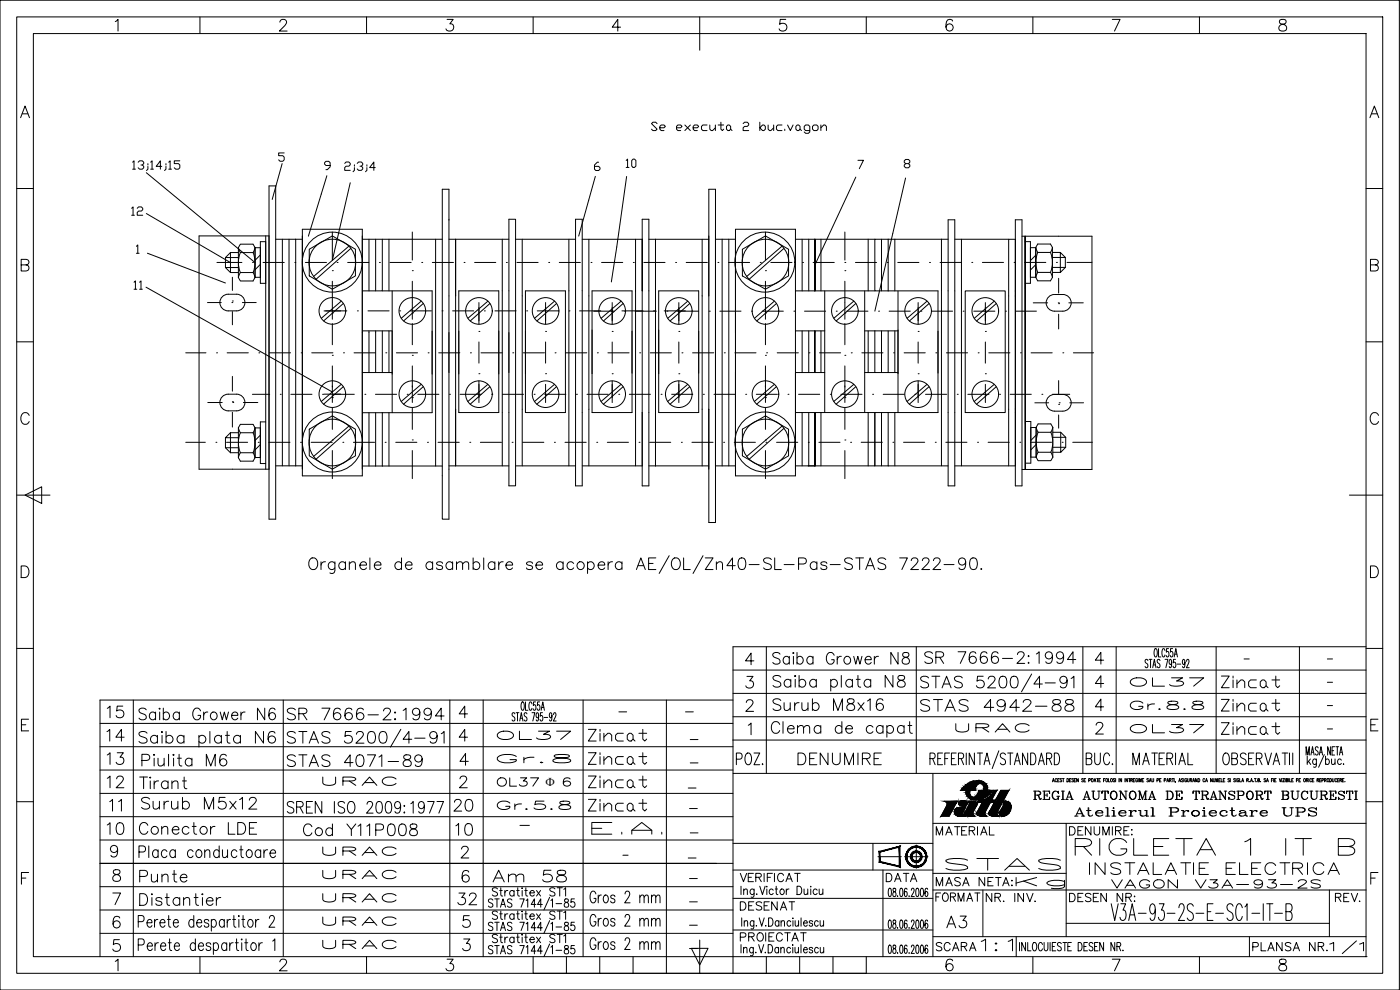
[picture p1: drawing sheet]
<svg xmlns="http://www.w3.org/2000/svg" width="420mm" height="297mm" viewBox="0 0 420 297" stroke-linecap="round" stroke-linejoin="round" font-family="sans-serif">
<defs><g id="words">
<g font-size="9.3">
<text x="275.2" y="208.8">STAS 5200/4-91</text>
<text x="85" y="225.4">STAS 5200/4-91</text>
</g>
<text font-size="8.8" x="321.4" y="257.9">RIGLETA 1 IT B</text>
<g font-size="8.4">
<text x="40.6" y="225.4">Saiba plata N6</text>
<text x="230.4" y="222.2">Clema de capat</text>
</g>
<text font-size="7.5" x="397.9" y="287.5">1/1</text>
<g font-size="7.1">
<text x="230.7" y="200.4">Saiba Grower N8</text>
<text x="276.2" y="200.4">SR 7666-2:1994</text>
<text x="365.5" y="207.4">Zincat</text>
<text x="230.7" y="214.5">Surub M8x16</text>
<text x="275.2" y="214.5">STAS 4942-88</text>
<text x="365.5" y="214.5">Zincat</text>
<text x="31" y="216.6">15</text>
<text x="40.6" y="217.3">Saiba Grower N6</text>
<text x="85" y="217.3">SR 7666-2:1994</text>
<text x="365.5" y="221.5">Zincat</text>
<text x="30.7" y="223.7">14</text>
<text x="175.3" y="223.7">Zincat</text>
<text x="31" y="230.7">13</text>
<text x="41.3" y="231.1">Piulita M6</text>
<text x="85" y="231.1">STAS 4071-89</text>
<text x="175.3" y="230.7">Zincat</text>
<text x="219.8" y="230.7">POZ.</text>
<text x="238.1" y="230.7">DENUMIRE</text>
<text x="40.6" y="237.8">Tirant</text>
<text x="37.4" y="244.5" transform="rotate(-90 37.4 244.5)">11</text>
<text x="41.3" y="244.1">Surub M5x12</text>
<text x="85" y="245.2">SREN ISO 2009:1977</text>
<text x="135.1" y="244.5">20</text>
<text x="175.3" y="244.5">Zincat</text>
<text x="31" y="251.5">10</text>
<text x="40.6" y="251.5">Conector LDE</text>
<text x="90" y="251.9">Cod Y11P008</text>
<text x="135.5" y="251.9">10</text>
<text x="176.4" y="251.5">E.A.</text>
<text x="282.6" y="262.5">STAS</text>
<text x="325.6" y="263.5">INSTALATIE ELECTRICA</text>
<text x="40.6" y="266">Punte</text>
<text x="146.8" y="266">Am 58</text>
<text x="136.2" y="272.7">32</text>
<text x="175.7" y="272">Gros 2 mm</text>
<text x="175.7" y="279">Gros 2 mm</text>
<text x="282.9" y="279.8">A3</text>
<text x="175.7" y="286.1">Gros 2 mm</text>
<text x="293.2" y="286.5">1:1</text>
</g>
<g font-size="6.6">
<text x="31" y="237.4">12</text>
<text x="175.3" y="237.4">Zincat</text>
<text x="303.7" y="267.8">Kg</text>
<text x="40.6" y="272.7">Distantier</text>
</g>
<g font-size="6.2">
<text x="38.1" y="66">12</text>
<text x="321.4" y="246.2">Atelierul Proiectare UPS</text>
<text x="220.8" y="274.5">DESENAT</text>
<text x="95.6" y="279">URAC</text>
</g>
<g font-size="5.7">
<text x="186.6" y="51.5">10</text>
<text x="39.2" y="87.8">11</text>
<text x="338" y="207.1">OL37</text>
<text x="338" y="214.1">Gr.8.8</text>
<text x="285.8" y="220.8">URAC</text>
<text x="338" y="221.2">OL37</text>
<text x="148.2" y="223">OL37</text>
<text x="148.2" y="230">Gr.8</text>
<text x="95.6" y="236.7">URAC</text>
<text x="148.2" y="237.1">OL37 6</text>
<text x="148.2" y="244.1">Gr.5.8</text>
<text x="309" y="240.9">REGIA AUTONOMA DE TRANSPORT BUCURESTI</text>
<text x="279.8" y="251.9">MATERIAL</text>
<text x="319.6" y="251.9">DENUMIRE:</text>
<text x="95.6" y="257.9">URAC</text>
<text x="95.6" y="264.9">URAC</text>
<text x="220.8" y="265.6">VERIFICAT</text>
<text x="264.6" y="265.6">DATA</text>
<text x="279.8" y="267.1">MASA NETA:</text>
<text x="332.3" y="267.8">VAGON V3A-93-2S</text>
<text x="95.6" y="272">URAC</text>
<text x="279.8" y="271.6">FORMAT</text>
<text x="294.9" y="271.6">NR. INV.</text>
<text x="319.6" y="271.6">DESEN NR:</text>
<text x="399.7" y="271.6">REV.</text>
<text x="95.6" y="285.7">URAC</text>
<text x="220.8" y="283.6">PROIECTAT</text>
<text x="279.8" y="286.5">SCARA</text>
<text x="374.6" y="286.5">PLANSA NR.</text>
</g>
<text font-size="3.7" x="163.7" y="235.8">F</text>
<g font-size="2.6">
<text x="372.2" y="199">-</text>
<text x="397.2" y="199">-</text>
<text x="397.2" y="206">-</text>
<text x="184.5" y="214.8">-</text>
<text x="204.6" y="214.8">-</text>
<text x="397.2" y="213.1">-</text>
<text x="397.2" y="219.8">-</text>
<text x="206" y="223">-</text>
<text x="206" y="230">-</text>
<text x="205.3" y="237.8">-</text>
<text x="205.7" y="243.8">-</text>
<text x="154.9" y="248.7">-</text>
<text x="206" y="251.2">-</text>
<text x="185.6" y="257.9">-</text>
<text x="205.3" y="258.6">-</text>
<text x="205.7" y="264.9">-</text>
<text x="205.7" y="272">-</text>
<text x="205.7" y="278.7">-</text>
<text x="205.7" y="285.7">-</text>
</g>
</g></defs>
<!-- layer: 0 -->
<g fill="none" stroke="#000" stroke-width=".3">
<path d="M0 .1h420v296.9h-420zM5 5.1h410v286.9h-410zM10 10.1h400v276.9h-400zM34.6 6.5l.8-.7v3.5M60 5.1v5M84 6.7l.3-.7 1-.2a.86 .86 0 0 1 .5 1.4l-2 2.1h2.4M110 5.1v5M134.2 5.8h1.8l-1 1.4a1.13 1.13 0 0 1 1.2 1.2 1.13 1.13 0 0 1-1.5 .9l-.5-.1-.4-.5M160 5.1v5M186.2 8.2h-2.5l1.7-2.4v3.5M210 5.1v10M235.8 5.8h-1.6l-.2 1.5a1.24 1.24 0 0 1 1.9 0 1.24 1.24 0 0 1-.3 1.8 1.24 1.24 0 0 1-1.8-.4"/>
<path d="M260 5.1v5M285.9 6.3a1.02 1.02 0 0 0-1.5-.3 2.71 2.71 0 0 0 0 3.2 1.09 1.09 0 0 0 1.6-.5 1.09 1.09 0 0 0-.8-1.5 1.09 1.09 0 0 0-1.3 1M310 5.1v5M333.8 5.8h2.3l-1.6 3.5M360 5.1v5M384.1 6a.71 .71 0 0 0 .4 1.2 1.45 1.45 0 0 1 1.6 1.5 1.22 1.22 0 0 1-1.3 .7 1.22 1.22 0 0 1-1-1.2 1.61 1.61 0 0 1 1.7-1 .7 .7 0 0 0 .3-1.2l-.5-.2zM6.2 35.3l1.3-3.5 1.3 3.5M6.7 34.1h1.7M197.2 37.1l-.4-.4h-.9l-.4 .4 1.7 1.7-.4 .4h-.9l-.4-.4M198 38.3h1.3l.4-.4-.4-.4h-.9l-.4 .4v.9l.4 .4h.9M203 38.3h1.3l.4-.4-.4-.4h-.9l-.4 .4v.9l.4 .4h.9M205.5 37.5l1.7 1.7"/>
<path d="M207.2 37.5l-1.7 1.7M208 38.3h1.3l.4-.4-.4-.4h-.9l-.4 .4v.9l.4 .4h.9M212.2 37.5h-1.3l-.4 .4v.9l.4 .4h1.3M213 37.5v1.3l.4 .4h.5l.8-.9M214.7 37.5v1.7M215.5 37.5h1.7M216.4 36.7v2.1l.4 .4 .4-.4M218.4 37.5h.5l.4 .4v.9l-.4 .4h-.5l-.4-.4v-.9zM219.3 38.8l.4 .4M223 37.1l.4-.4h.9l.4 .4v.4l-.4 .4h-.9l-.4 .4v.9h1.7M228 36.7v2.5M228.9 37.5h.4l.4 .4v.9l-.4 .4h-.4l-.9-.9z"/>
<path d="M230.5 37.5v1.3l.4 .4h.5l.8-.9M232.2 37.5v1.7M234.7 37.5h-1.3l-.4 .4v.9l.4 .4h1.3M235.5 38.8v.4M236.4 37.5l.8 1.7 .8-1.7M239.3 37.5h.4l.4 .4v.9l-.4 .4h-.4l-.4-.4v-.9zM240.1 38.8l.4 .4M243 39.2h-1.2l-.4-.4v-.9l.4-.4h.8l.4 .4v1.7l-.4 .4h-.8l-.4-.4M243.9 37.9l.4-.4h.8l.4 .4v.9l-.4 .4h-.8l-.4-.4zM246.4 38.3l.8-.8h.4l.4 .4v1.3M246.4 37.5v1.7M411.1 35.3l1.4-3.5 1.3 3.5"/>
<path d="M411.6 34.1h1.7M5 56.6h5M39.8 48.7l.4-.4v2.5M39.8 50.8h.8M41.5 48.7l.4-.4h.8l.4 .4v.4l-.4 .4h-.4M42.7 49.5l.4 .4v.4l-.4 .5h-.8l-.4-.5M43.9 51.8l32.6 27M44.4 49.9v.9l-.4 .4M44.4 49.1v.4M45.2 48.7l.4-.4v2.5M45.2 50.8h.8M48.6 49.9h-1.7l1.2-1.6v2.5"/>
<path d="M49.8 49.9v.9l-.4 .4M49.8 49.1v.4M50.6 48.7l.5-.4v2.5M50.6 50.8h.9M54 48.3h-1.7v.8h1.3l.4 .4v.8l-.4 .5h-.9l-.4-.5M80.7 55.8h2v100h-2zM84.7 49.1l-3 10.7M85.3 45.9h-1.7v.8h1.3l.4 .4v.9l-.4 .4h-.9l-.4-.4M98.1 52.7l-5.5 18.2M99.1 49.7h-1.3l-.4-.5v-.4l.4-.4h.9l.4 .4v1.3l-.9 .8h-.4M103.5 49l.4-.4h.8l.4 .4v.4l-.4 .5h-.8l-.4 .4v.8h1.6M105.1 54.8l-5.4 23.3"/>
<path d="M106.4 50.3v.8l-.5 .4M106.4 49.4v.5M107.2 49l.4-.4h.8l.5 .4v.4l-.5 .5h-.4M108.4 49.9l.5 .4v.4l-.5 .4h-.8l-.4-.4M110.1 50.3v.8l-.4 .4M110.1 49.4v.5M112.6 50.3h-1.7l1.3-1.7v2.5M178.7 52.9l-5 17.9M179.7 48.7h-.5l-.8 .8v1.3l.4 .4h.9l.4-.4v-.5l-.4-.4h-1.3M188.1 53l-4.6 31.6M212.7 56.8h2v100h-2zM256.8 53.1l-12.3 26.4"/>
<path d="M257.5 48.1h1.6l-1.2 2.5M271.8 53.4l-9.2 40M271.8 49.1l-.4-.4v-.4l.4-.5h.8l.4 .5v.4l-.4 .4h-.8l-.4 .4v.4l.4 .4h.8l.4-.4v-.4l-.4-.4M410 56.6h5M6.3 79.5l2.1-.2a.82 .82 0 0 0 0-1.3l-2.1-.2v3.5h1.5a.92 .92 0 0 0 .9-.9 .92 .92 0 0 0-.9-.9M40.9 73.9l.4-.4v2.5M40.9 76h.9M43.9 64.1l25.3 14.7M44.2 76l23.5 8.9M65.1 78.7h7.5M67.7 77.3h3.8M69.2 75.8v6h2.4"/>
<path d="M71.5 75.8h-2.3l-1.5 1.5v3M71.5 74.3l.6-1h3.8l.6 1M71.5 74.3v9M71.5 74.3l.6 1.5M72.1 75.8a7.9 7.9 0 0 0 0 6M72.1 75.8h3.8M75.8 78.7h.1M76 75.8a7.9 7.9 0 0 1 0 6M76.5 74.3v9M76.5 74.3h1.6M76.5 74.3l-.5 1.5M78.1 79.3l-1.6 1.6"/>
<path d="M78.1 76.5l-1.6 1.6M79 78.7h6.3M79.7 70.8v70M79.7 72.5h-1.6v12.5h1.6M80.7 70.8h-21v70h21M82.7 71.8h6M84.7 71.8v68M86.7 71.8v68M88.5 78.7h.1M88.7 71.8v68M88.7 71.8h2M90.7 68.8h18v74h-18z"/>
<path d="M91.7 78.7h6.3M92.8 74.8l6.9-4 7 4v8l-7 4-6.9-4zM99.7 69.6v8.4M101.2 78.7h.1M104.3 78.7h6.4M104.7 73.9l-10.6 9M105.3 74.5l-10.5 9.3M108.7 71.8h24M110.7 71.8v15.5M112.7 71.8v15.5M113.9 78.7h.1M114.7 71.8v15.5h-5.8"/>
<path d="M116.7 71.8v15.5M117 78.7h6.4M123.7 69.6v8.4M126.6 78.7h.1M129.7 78.7h6.4M130.7 71.8v68M134.7 65.8v90h-2v-99h2v9.2M134.7 71.8h18M136.7 71.8v17v-17M139.3 78.7h.1M142.4 78.7h6.4M150.7 71.8v68"/>
<path d="M152 78.7h.1M152.7 65.8h2v80h-2zM154.7 71.8h18M155.1 78.7h6.4M156.7 71.8v68M164.7 78.7h.1M167.8 78.7h6.4M170.7 71.8v68M172.7 65.8h2v80h-2zM174.7 71.8h18v15.5v-21.5h2v80h-2v-58.5M176.7 71.8v68M177.4 78.7h.1"/>
<path d="M180.5 78.7h6.4M190.1 78.7h.1M190.7 71.8v68M193.2 78.7h6.4M194.7 71.8h18M196.7 71.8v52M202.8 78.7h.1M205.9 78.7h6.4M210.7 71.8v68M214.7 71.8h6M215.5 78.7h.1M216.7 71.8v68"/>
<path d="M218.6 78.7h6.4M218.7 71.8v68M220.7 68.8h18v74h-18zM222.8 74.8l6.9-4 7 4v8l-7 4-6.9-4zM228.2 78.7h.1M229.7 69.6v8.4M231.3 78.7h6.4M234.7 73.9l-10.6 9M235.3 74.5l-10.5 9.3M238.7 71.8h23.9M240.7 71.8v15.5M240.9 78.7h.1"/>
<path d="M242.7 71.8v15.5M244 78.7h6.4M244.5 71.8v15.5M246.4 71.8v15.5M253.6 78.7h.1M253.6 69.6v8.4M256.7 78.7h6.4M260.6 71.8v15.5M264.6 71.8v15.5M266.3 78.7h.1M266.6 71.8h-4v15.5h4M266.6 71.8h17.9"/>
<path d="M266.6 71.8v15.5M268.6 71.8v15.5M269.4 78.7h6.4M279 78.7h.1M282.5 71.8v68h2M284.5 66h2v79.8h-2zM286.5 71.8h16.2M288.5 78.7h-6.4M288.5 71.8v68M291.6 78.7h.1M294.8 78.7h6.4M304.3 78.7h.1"/>
<path d="M304.7 71.8h-2v68M304.7 66h2v79.8h-2zM306.7 70.9h21v70h-21M307.5 78.7h6.4M307.6 72.5h1.6v12.5h-1.6M309.2 74.3h1.6M310.8 74.2l.6-1h3.9l.5 1M310.8 74.2v9M310.8 76.6l-1.6 1.6M310.8 79.4l-1.6 1.6M310.8 74.2l.6 1.5a7.9 7.9 0 0 0 0 6M311.4 75.7h3.9"/>
<path d="M315.8 75.7h2.4M315.8 77.2h3.9M315.8 74.2l.1 9-.6-1.5M315.9 74.2l-.6 1.5a7.9 7.9 0 0 1 0 6M317 78.7h.1M319.7 77.2l-1.5-1.5v6l1.5-1.5M319.7 77.2v3M320.2 78.7h7.5M411.3 79.5l2-.2a.8 .8 0 0 0 0-1.3l-2-.2v3.5h1.5a.92 .92 0 0 0 .9-.9 .92 .92 0 0 0-.9-.9M43.8 86.2l55.9 31.4M62.3 90.8h4.1M66.5 89.2a2.45 2.45 0 0 1 2-.9 4.9 4.9 0 0 1 4.1 .5 2.5 2.5 0 0 1 .8 2.8 2.5 2.5 0 0 1-2.4 1.7 4.9 4.9 0 0 1-4.1-.6 2.5 2.5 0 0 1-.4-3.5z"/>
<path d="M67.7 80.3l1.5 1.5M67.7 80.3h3.8M69.6 90.8h.1M69.7 90.3h.1M69.7 83.2v3.9M69.7 93.5v3.9M71.5 83.3l.6 1h3.8l.6-1M72.1 81.8h3.8M72.1 81.8l-.6 1.5M72.7 90.8h4.2M76 81.8l.5 1.5M76.5 83.2h1.6"/>
<path d="M99.7 81.2h.1M99.7 93.9h.1M99.7 84.4v11.4M99.7 97.1v6.3M102.4 90.3l-6 5.2M103 91l-5.9 5.3M104.1 93.3h-6.9M107.3 93.3h.1M108.7 99.3h9M110.4 93.3h6.4M110.7 99.3v12.5M112.7 99.3v12.5"/>
<path d="M114.7 87.3h15v36.5h-21M114.7 99.3v12.5M116.7 99.3v12.5M117.7 87.3v36.5M120 93.3h.1M123.1 93.3h6.4M123.7 81.2h.1M123.7 93.9h.1M123.7 84.4v11.4M123.7 97.1v6.3M126.4 90.3l-6 5.2M127 91l-5.9 5.3"/>
<path d="M132.7 93.3h.1M135.8 93.3h6.4M136.7 88.8v34M137.7 87.3h12v36.5h-12zM143.7 99.4h.1M143.7 90.8v6.5M145.4 93.3h.1M146.4 90.4l-6 5.1M147 91.1l-5.9 5.2M148.5 93.3h6.4M157.7 87.3h12v36.5h-12zM158.1 93.3h.1"/>
<path d="M161.2 93.3h6.4M163.7 99.4h.1M163.7 90.8v6.5M166.4 90.4l-6 5.1M167 91.1l-5.9 5.2M170.8 93.3h.1M173.9 93.3h6.4M177.7 87.3h12v36.5h-12zM178.2 93.4h6.1M183.5 93.3h.1M183.7 99.4h.1M183.7 90.8v6.5"/>
<path d="M186.4 90.4l-6 5.1M186.6 93.3h6.4M187 91.1l-5.9 5.2M187.5 93.4h.1M190.6 93.4h6.4M196.2 93.3h.1M197.7 87.3h12v36.5h-12zM199.3 93.3h6.4M200.2 93.4h.1M203.3 93.4h6.4M203.7 99.4h.1M203.7 90.8v6.5"/>
<path d="M206.4 90.4l-6 5.1M207 91.1l-5.9 5.2M212.9 93.4h.1M216 93.4h6.4M225.6 93.4h.1M228.7 93.4h6.4M229.7 81.2h.1M229.7 93.9h.1M229.7 84.4v11.4M229.7 97.1v6.3M232.4 90.3l-6 5.2M233 91l-5.9 5.3"/>
<path d="M238.3 93.4h.1M238.7 87.3h23.9M238.7 99.3h5.8M240.7 99.3v12.5M241.4 93.4h6.4M242.7 99.3v12.5M246.4 99.3v12.5M247.5 99.3h-3v.5M247.5 87.3v36.5M251 93.4h.1M253.6 81.2h.1M253.6 93.9h.1"/>
<path d="M253.6 84.4v11.4M253.6 97.1v6.3M254.1 93.4h6.4M256.2 90.3l-5.9 5.2M256.9 91l-5.9 5.3M259.5 99.3h3.1M259.5 87.3v36.5M260.6 99.3v12.5M262.6 99.3h6.9M262.6 99.3v12.5M263.7 93.4h.1M264.6 99.3v12.5"/>
<path d="M266.6 87.3h14.9v36.5h-42.8M266.6 99.3v12.5M266.8 93.4h6.4M268.6 99.3v12.5M269.5 87.3v36.5M275.5 99.4h.1M275.5 90.8v6.5M276.4 93.4h.1M278.2 90.4l-6 5.1M278.8 91.1l-5.9 5.2M279.5 93.4h6.4M289.1 93.4h.1"/>
<path d="M289.7 87.3h12v36.5h-12zM292.2 93.4h6.4M295.7 99.4h.1M295.7 90.8v6.5M298.4 90.4l-6 5.1M299 91.1l-5.9 5.2M301.8 93.4h.1M304.9 93.4h6.1M309.2 83.2h1.6M310.1 90.9h4.3M310.8 83.2l.6 1.1h3.9l.5-1.1M311.4 81.7h3.9"/>
<path d="M311.4 81.7l-.6 1.5M314.9 88.9a4.9 4.9 0 0 1 4.1-.5 2.5 2.5 0 0 1 2.5 2.5 2.5 2.5 0 0 1-2.5 2.5 4.9 4.9 0 0 1-4.1-.6 2.5 2.5 0 0 1 0-3.9zM315.8 81.7h2.4M315.8 80.2h3.9M317.6 90.9h.1M317.7 91.1h.1M317.7 83.5v4.4M317.7 94.3v4.4M320.8 90.9h4.3M5 102.6h5M55.7 105.9h6.1M65 105.9h.1"/>
<path d="M66.9 118.8a4.9 4.9 0 0 1 4.1-.5 2.5 2.5 0 0 1 2.5 2.5 2.5 2.5 0 0 1-2.5 2.5 4.9 4.9 0 0 1-4.1-.6 2.5 2.5 0 0 1 0-3.9zM68.2 105.9h6.3M69.7 112.9v4.5M75.7 118.3h5.2M77.7 105.9h.1M80.9 105.9h6.3M84.1 118.3h.1M87.3 118.3h6.3M90.4 105.9h.1M93.6 105.9h6.3M96.8 118.3h.1M97.2 118.3h5"/>
<path d="M99.7 106.6h.1M99.7 119.3h.1M99.7 109.8v11M100 118.3h6.3M102.4 115.3l-6 5.2M103 116l-5.9 5.3M103.1 105.9h.1M106.3 105.9h6.3M108.7 111.8h9M109.5 118.3h.1M112.7 118.3h6.3M115.8 105.9h.1"/>
<path d="M119 105.9h6.3M122.2 118.3h.1M123.7 106.6h.1M123.7 119.3h.1M123.7 109.8v11M125.4 118.3h6.3M126.4 115.3l-6 5.2M127 116l-5.9 5.3M128.5 105.9h.1M131.7 105.9h6.3M134.9 118.3h.1M138.1 118.3h6.3"/>
<path d="M141.2 105.9h.1M143.7 112.1h.1M143.7 102.6v6.4M143.7 114.3v6.5M144.4 105.9h6.3M146.4 115.3l-6 5.2M147 116l-5.9 5.3M147.6 118.3h.1M150.8 118.3h6.3M153.9 105.9h.1M157.1 105.9h6.3M160.3 118.3h.1"/>
<path d="M163.5 118.3h6.3M163.7 112.1h.1M163.7 102.6v6.4M163.7 115.3v5.5M166.4 115.3l-6 5.2M166.6 105.9h.1M167 116l-5.9 5.3M169.8 105.9h6.3M173 118.3h.1M176.2 118.3h6.3M179.3 105.9h.1M182.4 105.9h6.4"/>
<path d="M183.7 112.1h.1M183.7 102.6v6.4M183.7 114.3v6.5M185.7 118.3h.1M186.4 115.3l-6 5.2M187 116l-5.9 5.3M188.9 118.3h6.3M192 105.9h.1M195.1 105.9h6.4M198.4 118.3h.1M201.6 118.3h6.3M203.7 112.1h.1"/>
<path d="M203.7 102.6v6.4M203.7 114.3v6.5M204.7 105.9h.1M206.4 115.3l-6 5.2M207 116l-5.9 5.3M207.8 105.9h6.4M211.1 118.3h.1M214.3 118.3h6.3M217.4 105.9h.1M220.5 105.9h6.4M223.8 118.3h.1M227 118.3h6.3"/>
<path d="M229.7 106.6h.1M229.7 119.3h.1M229.7 109.8v11M230.1 105.9h.1M232.4 115.3l-6 5.2M233 116l-5.9 5.3M233.2 105.9h6.4M236.5 118.3h.1M238.7 111.8h8.8M239.7 118.3h6.3M242.8 105.9h.1M244.5 111.8v-12.5v12.5"/>
<path d="M245.9 105.9h6.4M249.2 118.3h.1M252.4 118.3h6.3M253.6 106.6h.1M253.6 119.3h.1M253.6 109.8v11M255.5 105.9h.1M256.2 115.3l-6 5.2M256.8 116l-5.9 5.3M258.6 105.9h6.4M259.5 111.8h3.1M261.9 118.3h.1"/>
<path d="M262.6 111.8h6.9M265.1 118.3h6.3M268.2 105.9h.1M271.3 105.9h6.4M274.6 118.3h.1M275.5 112.1h.1M275.5 102.6v6.4M275.5 114.3v6.5M277.8 118.3h6.3M278.2 115.3l-6 5.2M278.8 116l-5.9 5.3M280.9 105.9h.1"/>
<path d="M284 105.9h6.4M287.3 118.3h.1M290.5 118.3h6.3M293.6 105.9h.1M295.7 112.1h.1M295.7 102.6v6.4M295.7 115.3v5.5M296.7 105.9h6.4M298.4 115.3l-6 5.2M299 116l-5.9 5.3M300 118.3h.1M303.2 118.3h6.3"/>
<path d="M306.3 105.9h.1M309.4 105.9h6.4M312.7 118.3h.1M315.9 118.3h5.1M316.5 118.4h2.5M316.5 118.3a2.51 2.51 0 0 0-2.5 2.6 2.51 2.51 0 0 0 2.5 2.5 4.9 4.9 0 0 0 4-.6 2.5 2.5 0 0 0 .8-2.8 2.5 2.5 0 0 0-2.3-1.7M317.7 114.2v3.9M319 105.9h.1M322.1 105.9h6.1M410 102.6h5M8.8 124.6a1.29 1.29 0 0 0-1.5-.8 1.29 1.29 0 0 0-1 1.3 1.53 1.53 0 0 0 .3 1.7 1.53 1.53 0 0 0 1.7 .3l.5-.6M55.7 132.7h5.9"/>
<path d="M62.4 120.8h4.3M64.8 132.7h.1M67.7 131.3v3h3.8M67.7 134.3l1.5 1.5M68 132.7h6.3M69.2 129.8l-1.5 1.5h3.8M69.2 129.8v6M69.2 135.8h2.4M69.2 129.8h2.3M69.7 120.5h.1M69.7 123.7v4.4M69.9 120.8h.1"/>
<path d="M71.5 128.3l.6-1h3.8l.6 1M71.5 137.3l.6 1.1h3.8l.6-1.1M71.5 128.3v9M71.5 128.3l.6 1.5h3.8l.6-1.5M72.1 129.8a7.9 7.9 0 0 0 0 6l-.6 1.5M72.1 135.8h3.8M73 120.8h4.4M76 129.8a7.9 7.9 0 0 1 0 6l.5 1.5M76.5 128.4v8.9h1.6M76.5 128.3v9M76.5 128.4h1.6M77.5 132.7h.1"/>
<path d="M78.1 133.4l-1.6 1.6M78.1 130.6l-1.6 1.6M79.7 126.6h-1.6v12.5h1.6M80.7 132.7h6.3M82.7 139.8h6M88.7 139.8h2M90.2 132.7h.1M92.8 128.8l6.9-4 7 4v8l-7 4-6.9-4zM93.4 132.7h6.3M99.7 132h.1M99.7 122.5v6.3M99.7 135.2v8.4"/>
<path d="M102.9 132.7h.1M104.7 127.9l-10.6 9M105.3 128.5l-10.5 9.3M106.1 132.7h6.3M108.7 139.8h4M110.7 123.8v16M112.7 139.8h20M112.7 123.8v16M114.7 123.8v16M115.6 132.7h.1M116.7 123.8v16M118.8 132.7h6.3"/>
<path d="M123.7 132h.1M123.7 122.5v6.3M123.7 135.2v8.4M128.3 132.7h.1M131.5 132.7h6.3M134.7 139.8h18M136.7 139.8v-17v17M141 132.7h.1M144.2 132.7h6.3M153.7 132.7h.1M154.7 139.8h18M156.9 132.7h6.3"/>
<path d="M166.4 132.7h.1M169.6 132.7h6.3M174.7 139.8h18M179.1 132.7h.1M182.3 132.7h6.3M191.8 132.7h.1M194.7 139.8h18M195 132.7h6.3M196.7 139.8v-16v16M204.5 132.7h.1M207.7 132.7h6.3M214.7 139.8h6"/>
<path d="M217.2 132.7h.1M220.4 132.7h6.3M222.8 128.8l6.9-4 7 4v8l-7 4-6.9-4zM229.7 132h.1M229.7 122.5v6.3M229.7 135.2v8.4M229.9 132.7h.1M233.1 132.7h6.3M234.7 127.9l-10.6 9M235.3 128.5l-10.5 9.3M240.7 123.8v16M242.5 139.8h2.2"/>
<path d="M242.6 132.7h.1M242.7 123.8v16h-4M244.5 123.8v16v-16v16h18.1v-16v16h4M245.8 132.7h6.3M246.4 123.8v16M253.6 132h.1M253.6 122.5v6.3M253.6 135.2v8.4M255.3 132.7h.1M258.5 132.7h6.3M260.6 123.8v16M264.6 123.8v16"/>
<path d="M266.6 139.8h15.9M266.6 123.8v16M268 132.7h.1M268.6 123.8v16M271.2 132.7h6.3M280.7 132.7h.1M283.9 132.7h6.3M286.5 139.8h18.2M293.4 132.7h.1M296.5 132.7h6.4M306.1 132.7h.1M307.8 126.5h1.6v12.5h-1.6"/>
<path d="M309.2 132.7h6.4M309.4 128.3h1.6M310.6 120.9h4.1M311 128.2v9l.6 1h3.8l.6-1v-9M311 128.2l.6-1h3.8l.6 1M311 130.6l-1.6 1.6M311 133.4l-1.6 1.6M311 128.2l.6 1.5M311.6 129.7a7.9 7.9 0 0 0 0 6M311.6 129.7h3.8M311.6 135.7h3.8M311.6 135.7l-.6 1.5h-1.6"/>
<path d="M315.4 135.7l.6 1.5M315.4 129.7a7.9 7.9 0 0 1 0 6M316 129.7h2.3M316 131.2h3.8M316 128.2l-.6 1.5M316 135.7h2.3M316 134.2h3.8M317.7 121.3h.1M317.7 124.5v4M317.9 120.9h.1M318.3 129.7v6l1.5-1.5v-3M318.3 129.7l1.5 1.5"/>
<path d="M318.8 132.7h.1M321.1 120.9h4.1M321.9 132.7h5.9M413.7 124.6a1.29 1.29 0 0 0-1.5-.8 1.29 1.29 0 0 0-1 1.3 1.54 1.54 0 0 0 .4 1.7 1.54 1.54 0 0 0 1.6 .3l.5-.6M5 148.6h10M7.5 148.6l5-2.5v5zM307.7 140.9l-.1-70 .1 70M405 148.6h10M6.3 169.8h1.2a1.86 1.86 0 0 1 1.2 1.8 1.86 1.86 0 0 1-1.2 1.7h-1.2zM411.3 169.8h1.2a1.86 1.86 0 0 1 1.2 1.8 1.86 1.86 0 0 1-1.2 1.7h-1.2zM5 194.5h5M230 194.1v37.9"/>
<path d="M275 194.1v37.9M325 194.1v37.9M335 194.1v37.9M365 194.1v37.9M390 194.1v37.9M410 194.5h5M410 194.1h-190v37.9M6.4 217.5h1.4M8.6 215.8h-2.2v3.5h2.2M30 217.1h190M40 210v77M85 210v77"/>
<path d="M135 210v77M145 210v77M175 210v77M200 210v82M220 210h-190v77M220 201h190M220 208h190M220 215h190M411.4 217.5h1.3M413.6 215.8h-2.2v3.5h2.2M30 224h190M30 231h190"/>
<path d="M30 238h190M220 222h190M280 232v55M288.3 237.1h1.2M289.3 236l-.3 .3M290.3 238.8l.3 .4M290.4 236.2l-.5 1.4 .4 1.2M290.6 239.2l.5 .4M291.1 234.7l-.4 .2M291.1 238.5l.5 .6M291.1 239.6l.7 .3M291.1 237.1v1.4"/>
<path d="M291.6 239.1h.1M291.7 239.2h.2M291.8 236.2l-.1 .9h.9l.1-.8M292.5 239.2h-.6M292.6 239.2h-.1M292.7 236.3h.1M293.1 235.6l-.4 .7M293.1 238.8l-.5 .3M293.2 234.3a2.49 2.49 0 0 1 2.7 1 2.49 2.49 0 0 1 0 2.8M293.2 234.3l-2.1 .4M293.6 238l-.5 .8M293.6 238h.1"/>
<path d="M293.6 237.9v.1M293.6 237.9h.1M293.7 237.6l-.1 .3M293.7 237.6v-.5h1l-.2 1M293.7 237.6h.1M294.3 235l-.6 .1-.6 .5M294.3 235l.7 .4M295 235.4l.3 .9-.1 .8M295.7 239.8l-1 .4-1.4 .2M296.8 237.1h1.2M297.5 237.8h.1M298.2 237.7l-1.2 1.2"/>
<path d="M298.2 237.7l.4-.6h.5l-1.5 3h1.4l-.4 .7h-1.4l-1.7 3.2 .2 .5 .5 .4h-1.8a1.01 1.01 0 0 1-1.2-1.2l1.6-2.9h-1.4M315.8 234.6l.3-1 .3 1M316 234.3h.3M317.2 233.8a.29 .29 0 0 0-.4-.2 .29 .29 0 0 0-.1 .4v.2a.29 .29 0 0 0 .1 .4 .29 .29 0 0 0 .4-.2M317.4 234.1h.3M317.9 233.6h-.5v1M318.6 233.7l-.4-.1v.3l.4 .5h-.5M318.9 233.6h.5M319.1 233.6v1M320.2 233.6a.5 .5 0 0 1 .5 .5 .5 .5 0 0 1-.5 .5zM321 234.1h.3M321.5 233.6h-.5v1"/>
<path d="M322.2 233.7h-.5l.5 .5-.1 .3-.4-.1M322.4 234.1h.3M322.9 233.6h-.5v1M323.6 233.6v1l-.5-1v1M325.1 233.7h-.5l.5 .6-.1 .3-.4-.2M325.4 234.1h.2M325.8 233.6h-.4v1M326.7 234.1h.5v-.5h-.5v1M327.7 233.6a.44 .44 0 0 1 .4 .5 .44 .44 0 0 1-.5 .3zM328.3 234.6l.3-1 .3 1M328.4 234.3h.4M329.1 233.6h.5"/>
<path d="M329.4 233.6v1M329.8 234.1h.3M330.3 233.6h-.5v1M331.2 234.1h.3M331.7 233.6h-.5v1M332 233.6h.1a.44 .44 0 0 1 .4 .5 .44 .44 0 0 1-.6 .3zM332.7 233.6v1h.4M334.6 233.7h-.5l.5 .6-.2 .3-.3-.2M334.8 233.6v1M335.8 233.6v1M336.6 233.6v1l-.5-1v1M337.6 233.6v1"/>
<path d="M338.4 233.6v1l-.5-1v1M338.7 233.6h.5M339 233.6v1M339.4 234.1l.4-.1v-.4h-.4v1M339.6 234.1l.3 .5M340.1 234.1h.3M340.6 233.6h-.5v1M341.4 233.8a.29 .29 0 0 0-.4-.2 .29 .29 0 0 0-.2 .4v.2a.29 .29 0 0 0 .3 .4 .29 .29 0 0 0 .3-.4h-.2M341.6 233.6v1M341.9 234.6v-1l.3 1 .3-1v1M342.8 234.1h.3M343.3 233.6h-.5v1"/>
<path d="M344.7 233.7h-.5l.5 .6-.2 .3-.3-.2M344.9 234.6l.3-1 .3 1M345 234.3h.4M345.7 233.6v.7l.2 .3 .3-.2v-.8M347.2 234.1h.5v-.5h-.5v1M348 234.1h.3M348.5 233.6h-.5v1M349.4 234.1h.4v-.5h-.4v1M350.2 234.6l.3-1 .2 1M350.3 234.3h.3M351 234.1l.4-.1v-.4h-.4v1M351.2 234.1l.3 .5"/>
<path d="M351.7 233.6h.6M352 233.6v1M352.4 233.6v1M353.8 234.6l.2-1 .3 1M353.9 234.3h.3M355.1 233.7h-.5l.5 .6-.2 .3-.3-.2M355.3 233.6v1M356.1 233.8a.29 .29 0 0 0-.3-.2 .29 .29 0 0 0-.2 .4v.2a.29 .29 0 0 0 .3 .4 .29 .29 0 0 0 .2-.4h-.1M356.4 233.6v.8l.2 .2 .2-.2 .1-.8M357.2 234.1l.4-.1v-.4h-.4v1M357.4 234.1l.3 .5M357.9 234.6l.3-1 .3 1"/>
<path d="M358 234.3h.4M359.3 233.6v1l-.6-1v1M359.6 233.6a.5 .5 0 0 1 .5 .5 .5 .5 0 0 1-.5 .5zM361.6 233.8a.29 .29 0 0 0-.4-.2 .29 .29 0 0 0-.2 .4v.2a.29 .29 0 0 0 .2 .4 .29 .29 0 0 0 .4-.2M361.8 234.6l.3-1 .3 1M361.9 234.3h.4M363.8 233.6v1l-.5-1v1M364.1 233.6l.2 1 .3-.2v-.8M364.9 234.6v-1l.3 1 .3-1v1M365.8 234.1h.3M366.3 233.6h-.5v1M366.5 233.6v1h.4"/>
<path d="M367.1 234.1h.3M367.6 233.6h-.5v1M369 233.7h-.5l.5 .6-.2 .3-.3-.2M369.2 233.6v1M370.7 233.7h-.5l.5 .6-.1 .3-.4-.2M371 233.6v1M371.8 233.8a.29 .29 0 0 0-.3-.2 .29 .29 0 0 0-.2 .4v.2a.29 .29 0 0 0 .2 .4 .29 .29 0 0 0 .3-.4h-.2M372 233.6v1h.5M372.7 234.6l.2-1 .3 1M372.8 234.3h.3M374.2 234.1l.4-.1v-.4h-.4v1M374.4 234.1l.3 .5"/>
<path d="M375.3 234.6l.3-1 .3 1M375.4 234.3h.4M376.5 233.6h.5M376.7 233.6v1M377.5 234.1l.4-.1v-.4h-.4v1l.4-.1-.1-.4M379.8 233.7h-.5l.5 .6-.1 .3-.4-.2M380.1 234.6l.3-1 .3 1M380.2 234.3h.3M381.6 234.1h.3M382 233.6h-.4v1M382.2 233.6v1M382.5 234.1h.3"/>
<path d="M383 233.6h-.5v1M383.9 233.6l.3 1 .3-1M384.7 233.6v1M384.9 233.6h.6l-.6 1h.6M385.7 233.6v1M386 234.1l.4-.1v-.4h-.4v1l.4-.1-.1-.4M386.7 233.6v1M387 233.6v1h.5M387.7 234.1h.3M388.1 233.6h-.4v1M389.1 234.1h.4v-.5h-.4v1M389.8 234.1h.3"/>
<path d="M390.3 233.6h-.5v1M391.4 233.6a.44 .44 0 0 1 .4 .5 .44 .44 0 0 1-.5 .3zM392 234.1l.5-.1v-.4h-.5v1M392.3 234.1l.2 .5M392.8 233.6v1M393.6 233.8a.29 .29 0 0 0-.3-.2 .29 .29 0 0 0-.2 .4v.2a.29 .29 0 0 0 .2 .4 .29 .29 0 0 0 .3-.2M393.9 234.1h.3M394.3 233.6h-.4v1M395.3 234.1l.4-.1v-.4h-.4v1M395.5 234.1l.3 .5M396 234.1h.3M396.5 233.6h-.5v1"/>
<path d="M396.7 234.1h.5v-.5h-.5v1M397.5 234.1l.4-.1v-.4h-.4v1M397.8 234.1l.2 .5M398.4 233.6h.1a.48 .48 0 0 1 .4 .5 .48 .48 0 0 1-.5 .4zM399.1 233.6a.5 .5 0 0 1 .5 .5 .5 .5 0 0 1-.5 .5zM399.8 233.6v.7l.3 .3 .2-.2 .1-.8M401.2 233.8a.29 .29 0 0 0-.4-.2 .29 .29 0 0 0-.1 .4v.2a.29 .29 0 0 0 .1 .4 .29 .29 0 0 0 .4-.2M401.4 234.1h.3M401.9 233.6h-.5v1M402.1 234.1l.5-.1v-.4h-.5v1M402.4 234.1l.2 .5M402.9 234.1h.3"/>
<path d="M403.4 233.6h-.5v1M410 232h-190v60M5 240.5h5M30 245h190M30 252h190M215 259h-185h190M220 253h60M262 253v8M263.5 257h7M271.5 257h7M275 253.5v7M280 247h130"/>
<path d="M283.3 240.4h4.1M286.9 241.1l-2 3.8h-2.5l1.8-3.2M289.2 243.4l.7-1.3-2.2 .2a1.29 1.29 0 0 0-1.2 1.3 1.29 1.29 0 0 0 1.3 1.3h2l-.7-.4M291.9 240.4h-1.4l.3 .2 .1 .6-1.3 2.5a1.01 1.01 0 0 0 1.2 1.2h1.8l-.5-.4-.2-.5 1.2-2.4M296.8 243.7a1.01 1.01 0 0 0 1.3 1.2h1.7l-.5-.4-.1-.7 3.5-6.7h-2.4l-1.3 2.6h.6l-.8 1.4h-.6l-1.3 2.6M301.2 240.4a1.98 1.98 0 0 1 2.1 1.1 1.98 1.98 0 0 1-.4 2.3l-.2 .2M301.2 241.4l-1.2 2.4a.9 .9 0 0 0 .3 1 .9 .9 0 0 0 1 .1M302.7 244l-1.4 .9M320 247v34M410 240.5h5M6.4 263.5h1.4M8.6 261.8h-2.2v3.5"/>
<path d="M30 273h190M30 266h190M220 279h60M220 269.5h60M220 261h60M222.4 265.9v2.5M222.6 275.4v2.5M223.2 267.2l.5-.5 .5 .2 .1 1.5M223.2 266.7v1.7M223.4 276.7l.4-.5 .5 .2 .1 1.5M223.4 276.2v1.7M226.3 276.2l-.1 2.3-.3 .2-.5-.1"/>
<path d="M226.3 276.6a.54 .54 0 0 0-.6-.4 .54 .54 0 0 0-.5 .4l-.1 .6a.66 .66 0 0 0 .8 .7l.4-.4M226.3 266.7l-.1 2.3-.3 .2-.5-.1M226.3 267.1a.6 .6 0 0 0-.5-.4 .6 .6 0 0 0-.6 .4 .73 .73 0 0 0 0 1.1 .73 .73 0 0 0 1.1-.1M227.8 275.4l.8 2.5 .8-2.5M228 265.9l.8 2.5 .8-2.5M230.1 266.7v1.7M230.7 275.4a1.34 1.34 0 0 1 1.3 .9 1.34 1.34 0 0 1-.4 1.5l-.9 .1zM232.1 267.1a.6 .6 0 0 0-.6-.4 .6 .6 0 0 0-.6 .4 .73 .73 0 0 0 .1 1.1 .73 .73 0 0 0 1.1-.1M232.9 265.9v2l.2 .4 .4 .1M233.8 276.6l-.2-.2a.81 .81 0 0 0-1 .5 .81 .81 0 0 0 .5 1l.7-.4M233.8 276.2v1.7M234.4 276.7l.5-.5 .5 .2v1.5"/>
<path d="M234.4 276.2v1.7M236 266.7v1.7M237.3 276.6l-.2-.2a.81 .81 0 0 0-1 .5 .81 .81 0 0 0 .6 1l.6-.4M238 276.2v1.7M238.6 276.2l.1 1.6 .5 .1 .5-.5M239.2 265.9a1.34 1.34 0 0 1 1.4 .8 1.34 1.34 0 0 1-.4 1.6l-1 .1zM239.7 276.2v1.7M240.4 275.4v2.5M241.2 277h1.1l-.2-.6a.81 .81 0 0 0-1 .5 .81 .81 0 0 0 .5 1l.7-.4M241.3 266.7l.1 1.6 .5 .1 .5-.5M242.4 266.7v1.7M243.3 265.9v.2z"/>
<path d="M243.3 266.7v1.7M243.9 276.6a.54 .54 0 0 0-.5-.4 .54 .54 0 0 0-.6 .4l.1 .2 .9 .4 .1 .3a.54 .54 0 0 1-.5 .4 .54 .54 0 0 1-.6-.4M245.2 267.1a.6 .6 0 0 0-.5-.4 .6 .6 0 0 0-.6 .4 .73 .73 0 0 0 .1 1.1 .73 .73 0 0 0 1-.1M245.6 276.6l-.2-.2a.81 .81 0 0 0-1 .5 .81 .81 0 0 0 .5 1l.7-.4M245.8 266.7l.1 1.6 .5 .1 .6-.5M246.1 276.2l.1 1.6 .5 .1 .5-.5M247 266.7v1.7M247.2 276.2v1.7M265 261v26M266.8 266.6l.3-.1 .4 .5v1.5l-.4 .5-.3-.1-.2-.4zM266.8 276.2l.3-.1 .4 .4v1.6l-.4 .4-.3-.1-.2-.3zM268.1 266.6v.7a.85 .85 0 0 1 .8 .8 .85 .85 0 0 1-.6 .9 .94 .94 0 0 1-.3-1 .94 .94 0 0 1 .8-.7v-.7z"/>
<path d="M268.1 276.2v.7a.85 .85 0 0 1 .8 .7 .85 .85 0 0 1-.6 .9 .94 .94 0 0 1-.3-.9 .94 .94 0 0 1 .8-.7v-.7zM269.4 268.8l.1 .1M269.4 278.3l.1 .1M270.2 266.6l.4-.1 .3 .5v1.5l-.3 .5-.4-.1-.1-.4zM270.2 276.2l.4-.1 .3 .4v1.6l-.3 .4-.4-.1-.1-.3zM272.2 266.9l-.4-.4a1.78 1.78 0 0 0 .1 2.5 .89 .89 0 0 0-.1-1.5l-.4 .7M272.2 276.4l-.4-.3a1.78 1.78 0 0 0 .1 2.4 .89 .89 0 0 0-.1-1.5l-.4 .7M272.8 268.8l.1 .1M272.8 278.3l.1 .1M273.5 267.1l.3-.6 .5 .2v.8l-.8 1.5h.9M273.5 276.6l.3-.5 .5 .2v.7l-.8 1.5h.9M275 266.6l.4-.1 .3 .5v1.5l-.3 .5-.4-.1-.1-.4z"/>
<path d="M275 276.2l.4-.1 .3 .4v1.6l-.3 .4-.4-.1-.1-.3zM276.4 266.6l.4-.1 .3 .5v1.5l-.3 .5-.4-.1-.1-.4zM276.4 276.2l.4-.1 .3 .4v1.6l-.3 .4-.4-.1-.1-.3zM278.4 266.9l-.4-.4a1.79 1.79 0 0 0 .1 2.5 .89 .89 0 0 0-.1-1.5l-.4 .7M278.4 276.4l-.4-.3a1.79 1.79 0 0 0 .1 2.4 .89 .89 0 0 0-.1-1.5l-.4 .7M280 267h130M280 262h40M295 267v14M320 277h79M333.5 271.2l1 5 1.1-5M336.4 271.2h1.4l-.8 1.9h.4a2.17 2.17 0 0 1-.2 3.1 .9 .9 0 0 1-1.1-1M338.7 276.2l1.1-5 1 5"/>
<path d="M339.1 274.5h1.3M341.6 274h2.4M346.7 272.8l-.1 .7-.7 .8a1.76 1.76 0 0 1 0-3.1l.4 .2a5.9 5.9 0 0 1 0 4.5l-.6 .3-.4-.3-.1-.5M347.9 271.2h1.5l-.8 1.9h.4a2.17 2.17 0 0 1-.3 3.1 .9 .9 0 0 1-1-1M350.3 274h2.3M353.8 272.4v-.3a.9 .9 0 0 1 1.1-.9l.4 .4a2.44 2.44 0 0 1-.3 2.2l-1.3 2.4h1.8M358.1 271.9a1.01 1.01 0 0 0-1.4-.6 1.01 1.01 0 0 0-.3 1.5l.4 .5a1.6 1.6 0 0 1 1.3 1.2 1.6 1.6 0 0 1-.6 1.7l-.9-.3-.3-.5M358.9 274h2.4M362.3 273.5h1.1M364 271.2h-1.7v5h1.7M364.8 274h2.4M370.1 271.9a1.01 1.01 0 0 0-1.5-.6 1.01 1.01 0 0 0-.2 1.5l.4 .5a1.6 1.6 0 0 1 1.2 1.2 1.6 1.6 0 0 1-.6 1.7h-.5l-.7-.8"/>
<path d="M372.8 272.4a1.1 1.1 0 0 0-1.2-1.2 4.2 4.2 0 0 0 0 5 1.1 1.1 0 0 0 1.2-1.2M373.6 272.1l.7-.9v5M375.7 274h2.4M379.1 271.2v5M380.2 271.2h1.8M381.1 271.2v5M382.5 274h2.4M385.9 273.5h1.2a1.39 1.39 0 0 0 0-2.3h-1.2v5h1.2a1.58 1.58 0 0 0 0-2.7M399 267v14M411.4 263.5h1.3M413.6 261.8h-2.2v3.5M30 280h190"/>
<path d="M34.6 288.5l.8-.7v3.5M60 287v5M84 288.6l.3-.7a1.13 1.13 0 0 1 1.5 .2 1.11 1.11 0 0 1-.3 1.5l-1.7 1.7h2.4M110 287v5M134.2 287.8h1.8l-1 1.3a1.12 1.12 0 0 1 1.2 1.3 1.12 1.12 0 0 1-1.5 .9l-.5-.2-.4-.5M160 287v5h100v-5M170 287v5M180 287v5M190 287v5M207.5 284.5h5l-2.5 5zM210 282v10M222.4 283.4v2.5"/>
<path d="M223.1 284.7l.5-.4 .5 .1 .1 1.5M223.1 284.3v1.6M226.1 284.3l-.1 2.2-.3 .3-.5-.2M226.1 284.6l-.2-.2a.75 .75 0 0 0-1 .7 .75 .75 0 0 0 1 .7l.2-.2M226.8 285.7v.2l.1-.1M227.7 283.4l.8 2.5 .7-2.5M229.7 285.7v.2l.1-.1M230 287v5M230.5 283.4a1.34 1.34 0 0 1 1.4 .9 1.34 1.34 0 0 1-.4 1.5l-1 .1zM233.7 284.6l-.2-.2a.74 .74 0 0 0-1 .7 .74 .74 0 0 0 1 .7l.2-.2M233.7 284.3v1.6M234.3 284.7l.5-.4 .5 .1 .1 1.5"/>
<path d="M234.3 284.3v1.6M237.3 284.6l-.2-.2a.74 .74 0 0 0-1 .7 .74 .74 0 0 0 1 .7l.2-.2M237.9 284.3v1.6M238.6 284.3l.1 1.5 .5 .1 .4-.5M239.6 284.3v1.6M240 287v5M240.4 283.4v2.5M241.1 285h1.2l-.1-.5a.77 .77 0 0 0-1.2 .5 .77 .77 0 0 0 .9 .9l.4-.3M243.9 284.6a.55 .55 0 0 0-.5-.4 .55 .55 0 0 0-.6 .4l1 .6 .1 .4a.56 .56 0 0 1-.5 .3 .56 .56 0 0 1-.6-.3M245.6 284.6l-.2-.2a.74 .74 0 0 0-.9 .7 .74 .74 0 0 0 .9 .7l.2-.2M246.2 284.3l.1 1.5 .4 .1 .5-.5M247.2 284.3v1.6"/>
<path d="M250 287v5M266.8 283.7l.3-.1 .4 .4v1.6l-.4 .5-.3-.2-.2-.3zM268.1 283.7v.7a.85 .85 0 0 1 .8 .7 .85 .85 0 0 1-.6 1 .93 .93 0 0 1-.3-1 .93 .93 0 0 1 .8-.7v-.7zM269.4 285.8l.1 .1M270.2 283.7l.4-.1 .3 .4v1.6l-.3 .5-.4-.2-.1-.3zM272.2 283.9l-.4-.3a1.77 1.77 0 0 0 .1 2.5 .89 .89 0 0 0-.1-1.6l-.4 .7M272.8 285.8l.1 .1M273.5 284.2l.3-.6 .5 .2v.7l-.8 1.6h.9M275 283.7l.4-.1 .3 .4v1.6l-.3 .5-.4-.2-.1-.3zM276.4 283.7l.4-.1 .3 .4v1.6l-.3 .5-.4-.2-.1-.3zM278.4 283.9l-.4-.3a1.79 1.79 0 0 0 .1 2.5 .89 .89 0 0 0-.1-1.6l-.4 .7M280 281h130"/>
<path d="M285.9 288.3a1.05 1.05 0 0 0-1.5-.4 2.73 2.73 0 0 0 0 3.2 1.09 1.09 0 0 0 1.6-.5 1.09 1.09 0 0 0-.8-1.4 1.09 1.09 0 0 0-1.3 .9M307.8 282.8v2.5l-1.2-2.5v2.5M308.4 282.8v2.5h1M310 287v5M310.2 282.9l.1-.1a1.42 1.42 0 0 1 .5 2.4l-.2 .1a1.43 1.43 0 0 1-.4-2.4zM312.9 283.4l-.5-.6a1.43 1.43 0 0 0-.4 2.4l.4 .1 .5-.6M313.4 282.8v2.1a.51 .51 0 0 0 .5 .4 .51 .51 0 0 0 .5-.4l.1-2.1M315.2 282.8v2.5M315.8 284h.7M316.9 282.8h-1.1v2.5h1.1M318.5 283.1a.59 .59 0 0 0-.9-.2 .59 .59 0 0 0 .1 1l.5 .2a.63 .63 0 0 1 .3 .9 .63 .63 0 0 1-1 .2l-.1-.3M319 282.8h1.1"/>
<path d="M319.6 282.8v2.5M320.5 284h.6M321.5 282.8h-1v2.5h1M323.6 282.8h.6a1.61 1.61 0 0 1 0 2.5h-.6zM325.3 284h.7M326.4 282.8h-1.1v2.5h1.1M328 283.1a.59 .59 0 0 0-1-.2 .59 .59 0 0 0 .2 1l.5 .2a.63 .63 0 0 1 .3 .9 .63 .63 0 0 1-1 .2l-.1-.3M328.5 284h.6M329.6 282.8h-1.1v2.5h1.1M331.2 282.8v2.5l-1.2-2.5v2.5M333.8 287.8h2.3l-1.6 3.5M334.5 282.8v2.5l-1.1-2.5v2.5"/>
<path d="M335.2 284l1-.1 .1-.4-.1-.6-1-.1v2.5M335.8 284l.5 1.3M337 285v.3l.1-.1M360 287v5M384.1 287.9a.72 .72 0 0 0 .4 1.2 1.43 1.43 0 0 1 1.6 1.5 1.22 1.22 0 0 1-1.3 .7 1.22 1.22 0 0 1-1-1.2 1.59 1.59 0 0 1 1.7-1 .71 .71 0 0 0 .3-1.2l-.5-.1z"/>
<circle cx="99.7" cy="78.6" r="9"/>
<circle cx="99.7" cy="78.8" r="7"/>
<circle cx="229.5" cy="78.6" r="9"/>
<circle cx="229.7" cy="78.8" r="7"/>
<circle cx="99.7" cy="93.3" r="4"/>
<circle cx="123.7" cy="93.3" r="4"/>
<circle cx="143.7" cy="93.3" r="4"/>
<circle cx="163.7" cy="93.3" r="4"/>
<circle cx="183.7" cy="93.3" r="4"/>
<circle cx="203.7" cy="93.3" r="4"/>
<circle cx="229.7" cy="93.3" r="4"/>
<circle cx="253.6" cy="93.3" r="4"/>
<circle cx="275.5" cy="93.3" r="4"/>
<circle cx="295.7" cy="93.3" r="4"/>
<circle cx="99.7" cy="118.3" r="4"/>
<circle cx="123.7" cy="118.3" r="4"/>
<circle cx="143.7" cy="118.3" r="4"/>
<circle cx="163.7" cy="118.3" r="4"/>
<circle cx="183.7" cy="118.3" r="4"/>
<circle cx="203.7" cy="118.3" r="4"/>
<circle cx="229.7" cy="118.3" r="4"/>
<circle cx="253.6" cy="118.3" r="4"/>
<circle cx="275.5" cy="118.3" r="4"/>
<circle cx="295.7" cy="118.3" r="4"/>
<circle cx="99.7" cy="132.6" r="9"/>
<circle cx="99.7" cy="132.8" r="7"/>
<circle cx="229.6" cy="132.6" r="9"/>
<circle cx="229.7" cy="132.8" r="7"/>
<circle cx="333.6" cy="234" r=".43"/>
<circle cx="234.7" cy="267.5" r=".78"/>
</g>
<!-- layer: LIN_SUB -->
<g fill="none" stroke="#000" stroke-width=".3">
<path d="M93 167.9a1.29 1.29 0 0 1 1.5-.5 1.29 1.29 0 0 1 .8 1.3 1.53 1.53 0 0 1-.3 1.7 1.53 1.53 0 0 1-1.7 .3 2.19 2.19 0 0 1-.3-2.8zM96.3 168.6v2.3M97.7 168.6a1.13 1.13 0 0 0-1.4 1M100.5 168.6v2.6a.92 .92 0 0 1-.5 .8 .92 .92 0 0 1-1-.1M100.5 169.1a1.12 1.12 0 0 0-1.6-.2 1.12 1.12 0 0 0 0 1.6 1.12 1.12 0 0 0 1.6-.1M103.7 169.1a1.12 1.12 0 0 0-1.7-.2 1.12 1.12 0 0 0 0 1.6 1.12 1.12 0 0 0 1.7-.1M103.7 168.6v2.3M104.8 169.2l.9-.6 .8 .1 .2 2.2M104.8 168.6v2.3M108 169.6h2a1.07 1.07 0 0 0-1.5-.9 1.07 1.07 0 0 0-.3 1.7 1.06 1.06 0 0 0 1.8 0M111 167.4v3.5M112.3 169.6h2a1.08 1.08 0 0 0-1.5-1 1.08 1.08 0 0 0-.3 1.8 1.07 1.07 0 0 0 1.8 0"/>
<path d="M120.5 169.1a1.12 1.12 0 0 0-1.6-.2 1.12 1.12 0 0 0 0 1.6 1.12 1.12 0 0 0 1.6-.1M120.5 167.4v3.5M121.7 169.6h2a1.07 1.07 0 0 0-1.6-.9 1.07 1.07 0 0 0-.3 1.7 1.06 1.06 0 0 0 1.9 0M129.8 169.1a1.12 1.12 0 0 0-1.6-.2 1.12 1.12 0 0 0 0 1.6 1.12 1.12 0 0 0 1.6-.1M129.8 168.6v2.3M132.8 169.1a1.06 1.06 0 0 0-1.8 0l.2 .3a1.9 1.9 0 0 1 1.6 .8v.2a1.06 1.06 0 0 1-1.8 0M135.8 169.1a1.12 1.12 0 0 0-1.6-.2 1.12 1.12 0 0 0 0 1.6 1.12 1.12 0 0 0 1.6-.1M135.8 168.6v2.3M137 169.2l.8-.6 .9 .1 .1 2.2M137 168.6v2.3M138.8 169.2l.9-.6 .8 .1 .2 2.2M142 169.1a1.12 1.12 0 0 1 1.6-.2 1.12 1.12 0 0 1 0 1.6 1.12 1.12 0 0 1-1.6-.1"/>
<path d="M142 167.4v3.5M145.2 167.4v3.5M148.5 169.1a1.12 1.12 0 0 0-1.6-.2 1.12 1.12 0 0 0 0 1.6 1.12 1.12 0 0 0 1.6-.1M148.5 168.6v2.3M149.7 168.6v2.3M151 168.6a1.13 1.13 0 0 0-1.3 1M151.8 169.6h2a1.07 1.07 0 0 0-1.5-.9 1.07 1.07 0 0 0-.3 1.7 1.06 1.06 0 0 0 1.8 0M159.8 169.1a1.06 1.06 0 0 0-1.8 0l.2 .3a1.9 1.9 0 0 1 1.6 .8v.2a1.06 1.06 0 0 1-1.8 0M160.8 169.6h2a1.07 1.07 0 0 0-1.5-.9 1.07 1.07 0 0 0-.3 1.7 1.06 1.06 0 0 0 1.8 0M169 169.1a1.12 1.12 0 0 0-1.7-.2 1.12 1.12 0 0 0 0 1.6 1.12 1.12 0 0 0 1.7-.1M169 168.6v2.3M172.2 169.1a1.12 1.12 0 0 0-1.7-.2 1.12 1.12 0 0 0 0 1.6 1.12 1.12 0 0 0 1.7-.1"/>
<path d="M176.3 169.1a1.12 1.12 0 0 1 1.7-.2 1.12 1.12 0 0 1 0 1.6 1.12 1.12 0 0 1-1.7-.1M176.3 168.6v3.5M179.5 169.6h2a1.07 1.07 0 0 0-1.5-.9 1.07 1.07 0 0 0-.3 1.7 1.06 1.06 0 0 0 1.8 0M182.5 168.6v2.3M183.8 168.6a1.13 1.13 0 0 0-1.3 1M186.7 169.1a1.12 1.12 0 0 0-1.7-.2 1.12 1.12 0 0 0 0 1.6 1.12 1.12 0 0 0 1.7-.1M186.7 168.6v2.3M191 170.9l1.3-3.5 1.4 3.5M191.5 169.7h1.7M194.7 169.1h1.3M196.8 167.4h-2.1v3.5h2.1M200.8 166.7l-3 5.4"/>
<path d="M201.8 167.9a1.3 1.3 0 0 1 1.5-.5 1.3 1.3 0 0 1 .9 1.3 1.54 1.54 0 0 1-.4 1.7 1.54 1.54 0 0 1-1.6 .3 2.19 2.19 0 0 1-.4-2.8zM205.2 167.4v3.5h2M211 166.7l-3 5.4M211.7 167.4h2.3l-2.3 3.5h2.3M215 169.2l.8-.6 .9 .1 .1 2.2M215 168.6v2.3M220.7 169.7h-2.5l1.6-2.3v3.5M222 167.6a1.14 1.14 0 0 1 1.7 .5 2.89 2.89 0 0 1-.4 2.6 1.15 1.15 0 0 1-1.6-.5 2.85 2.85 0 0 1 .3-2.6zM224.8 169.4h3M231.5 167.9a1.32 1.32 0 0 0-1.3-.6 1.32 1.32 0 0 0-1 .9l.3 .5 1.3 .5a.85 .85 0 0 1 .7 .7 .85 .85 0 0 1-.3 .8 1.62 1.62 0 0 1-2-.3M232.5 167.4v3.5h2M235.3 169.4h3"/>
<path d="M239.7 169.2h1.5a.92 .92 0 0 0 .8-.9 .92 .92 0 0 0-.8-.9h-1.5v3.5M245.2 169.1a1.12 1.12 0 0 0-1.7-.2 1.12 1.12 0 0 0 0 1.6 1.12 1.12 0 0 0 1.7-.1M245.2 168.6v2.3M248.2 169.1a1.06 1.06 0 0 0-1.9 0l.2 .3a1.9 1.9 0 0 1 1.7 .8v.2a1.06 1.06 0 0 1-1.9 0M249.2 169.4h3M255.8 167.9a1.32 1.32 0 0 0-1.2-.6 1.32 1.32 0 0 0-1.1 .9l.3 .5 1.4 .5a.85 .85 0 0 1 .6 .7 .85 .85 0 0 1-.3 .8 1.62 1.62 0 0 1-2-.3M256.8 167.4h2.4M258 167.4v3.5M259.8 170.9l1.4-3.5 1.3 3.5M260.3 169.7h1.7M265.8 167.9a1.33 1.33 0 0 0-2.3 .3l.3 .5 1.4 .5a.85 .85 0 0 1 .6 .7 .85 .85 0 0 1-.3 .8 1.63 1.63 0 0 1-2-.3M270 167.4h2.3l-1.6 3.5"/>
<path d="M273.5 168.2l.3-.6 1-.2a.85 .85 0 0 1 .5 1.3l-2 2.2h2.4M276.8 168.2l.4-.6 1-.2a.85 .85 0 0 1 .4 1.3l-2 2.2h2.4M280.2 168.2l.3-.6 1-.2a.85 .85 0 0 1 .5 1.3l-2 2.2h2.3M283.3 169.4h3M289.8 168.6a1.08 1.08 0 0 1-1.5 .9 1.08 1.08 0 0 1-.4-1.7 1.08 1.08 0 0 1 1.8 .1 3.2 3.2 0 0 1-.4 2.8 1.05 1.05 0 0 1-1.5-.3M291.5 167.6a1.14 1.14 0 0 1 1.6 .5 2.89 2.89 0 0 1-.3 2.6 1.15 1.15 0 0 1-1.7-.5 2.94 2.94 0 0 1 .4-2.6zM294.5 170.6l-.2 .1 .2 .2 .2-.2M226.2 198.3h-2.5l1.7-2.4v3.5M331.2 198.1h-2.5l1.7-2.4v3.5M344.5 198.2a.49 .49 0 0 0-.8-.2 .49 .49 0 0 0 .1 .8 .91 .91 0 0 1 .4 1.5l-.5-.3M344.9 197.8h.8M345.3 197.8v2.5"/>
<path d="M346.1 199.5h.6M346.6 194.7l.1-.1a1.61 1.61 0 0 1 .4 2.4l-.1 .1a1.62 1.62 0 0 1-.4-2.4zM347.7 194.6v2.5h.7M348.1 198.2a.49 .49 0 0 0-.7-.2 .49 .49 0 0 0 0 .8 .91 .91 0 0 1 .4 1.5l-.5-.3M349.6 195.2l-.3-.6a1.62 1.62 0 0 0-.3 2.4l.3 .1 .3-.6M349.6 197.8h.9l-.6 2.5M350.7 194.6h-.6l-.1 1.1 .3-.3a.9 .9 0 0 1 .5 .9 .9 .9 0 0 1-.5 .8l-.3-.5M351.6 198.7l-.3 .7a.92 .92 0 0 1 0-1.6 2.16 2.16 0 0 1 0 2.5l-.4-.3M351.9 194.6h-.6v1.1l.2-.3a.9 .9 0 0 1 .5 .9 .9 .9 0 0 1-.5 .8l-.3-.5M352.4 197.1l.5-2.5 .5 2.5M352.6 196.3h.6M352.8 197.8h-.6l-.1 1.1 .3-.2a.91 .91 0 0 1 .5 .8 .91 .91 0 0 1-.5 .8l-.3-.4"/>
<path d="M353.3 199.3h1.1M355.6 198.7l-.3 .7a.92 .92 0 0 1 0-1.6 2.16 2.16 0 0 1 0 2.5l-.4-.3M356.1 198.4l.3-.6 .3 .2 .1 .8-.8 1.5h.9M140.3 214.2h-2.5l1.7-2.3v3.5M154.5 214.2a.5 .5 0 0 0-.7-.2 .5 .5 0 0 0 0 .8 .9 .9 0 0 1 .4 1.5l-.5-.3M154.9 213.8h.8M155.3 213.8v2.5M156 216.3l.5-2.5 .4 2.5M156.2 215.5h.6M156.6 210.7l.1-.1a1.63 1.63 0 0 1 .4 2.4l-.1 .1a1.63 1.63 0 0 1-.4-2.4zM157.7 210.6v2.5h.7M158.1 214.2l-.1-.3a.53 .53 0 0 0-.7 .3 .53 .53 0 0 0 .2 .7l.5 .4 .1 .7-.2 .3-.6-.3"/>
<path d="M159.6 211.2l-.3-.6a1.63 1.63 0 0 0-.3 2.4l.3 .1 .3-.6M159.7 213.8h.8l-.6 2.5M160.7 210.6h-.6v1.1l.2-.3a.91 .91 0 0 1 .6 .9 .91 .91 0 0 1-.6 .8l-.3-.5M161.6 214.7l-.3 .7a.91 .91 0 0 1 0-1.6 2.15 2.15 0 0 1 0 2.5l-.4-.3M161.9 210.6h-.6v1.1l.2-.3a.91 .91 0 0 1 .6 .9 .91 .91 0 0 1-.6 .8l-.3-.5M162.4 213.1l.5-2.5 .5 2.5M162.6 212.3h.6M162.8 213.8h-.6l-.1 1.1 .3-.2a.9 .9 0 0 1 .5 .8 .9 .9 0 0 1-.5 .8l-.3-.4M163.3 215.3h1.1M165.6 214.7l-.3 .7a.91 .91 0 0 1 0-1.6 2.15 2.15 0 0 1 0 2.5l-.4-.3M166.1 214.4l.3-.6 .3 .1 .1 .9-.7 1.5h.8M224 210.8l.3-.7 1-.2a.85 .85 0 0 1 .5 1.4l-2 2.1h2.4"/>
<path d="M224.2 202.9h1.8l-1 1.4a1.13 1.13 0 0 1 1.2 1.3 1.13 1.13 0 0 1-1.5 .8l-.5-.1-.4-.5M224.6 217.6l.8-.7v3.5M234.3 203.2a1.32 1.32 0 0 0-1.2-.6 1.32 1.32 0 0 0-1.1 .9l.3 .5 1.4 .5a.86 .86 0 0 1 .6 .6 .86 .86 0 0 1-.3 .9 1.61 1.61 0 0 1-2-.3M237.3 204.3a1.12 1.12 0 0 0-1.6-.1 1.12 1.12 0 0 0 0 1.6 1.12 1.12 0 0 0 1.6-.1M237.3 203.8v2.4M238.7 202.7l.1 .1-.1 .2-.2-.2zM238.7 203.8v2.4M239.8 204.3a1.12 1.12 0 0 1 1.7-.1 1.12 1.12 0 0 1 0 1.6 1.12 1.12 0 0 1-1.7-.1M239.8 202.7v3.5M245 204.3a1.12 1.12 0 0 0-1.7-.1 1.12 1.12 0 0 0 0 1.6 1.12 1.12 0 0 0 1.7-.1M245 203.8v2.4M249.3 204.3a1.12 1.12 0 0 1 1.7-.1 1.12 1.12 0 0 1 0 1.6 1.12 1.12 0 0 1-1.7-.1"/>
<path d="M249.3 203.8v3.5M252.5 202.7v3.5M255.8 204.3a1.12 1.12 0 0 0-1.6-.1 1.12 1.12 0 0 0 0 1.6 1.12 1.12 0 0 0 1.6-.1M255.8 203.8v2.4M257 203.8h1.1M257.5 202.7v2.8l.2 .5 .6 .2M261.3 204.3a1.12 1.12 0 0 0-1.6-.1 1.12 1.12 0 0 0 0 1.6 1.12 1.12 0 0 0 1.6-.1M261.3 203.8v2.4M268 202.7v3.5l-2.3-3.5v3.5M269.7 202.8a.7 .7 0 0 0 .3 1.2 1.46 1.46 0 0 1 1.7 1.5 1.22 1.22 0 0 1-1.4 .7 1.22 1.22 0 0 1-1-1.2 1.64 1.64 0 0 1 1.7-1 .7 .7 0 0 0 .3-1.2l-.5-.1zM329 217.6l.3-.7 1-.2a.86 .86 0 0 1 .5 1.4l-2 2.1h2.3M331.2 205.1h-2.5l1.7-2.3v3.4"/>
<path d="M331.2 212.1h-2.5l1.7-2.4v3.6M345.9 200.3l.5-2.5 .5 2.5M138.1 233.7l.3-.7 1-.1a.85 .85 0 0 1 .5 1.3l-2 2.2h2.3M140.3 221.2h-2.5l1.7-2.3v3.5M140.5 228.4h-2.5l1.7-2.3v3.5M279.1 227.6h1a.9 .9 0 0 0 .6-.8 .9 .9 0 0 0-.6-.9h-1v3.5M279.9 227.6l.7 1.8M281.4 227.6h.9M282.9 225.9h-1.5v3.5h1.5M283.5 227.6h.9M285 225.9h-1.5v3.5M285.5 227.6h.9"/>
<path d="M287 225.9h-1.5v3.5h1.5M287.6 227.6h1a.9 .9 0 0 0 .6-.8 .9 .9 0 0 0-.6-.9h-1v3.5M288.4 227.6l.8 1.8M290 225.9v3.5M292.4 225.9v3.5l-1.5-3.5v3.5M293.3 225.9h1.6M294.1 225.9v3.5M295.3 229.4l.9-3.5 .9 3.5M295.6 228.3h1.2M299.8 225.3l-2 5.3M301.8 226.4a.81 .81 0 0 0-1.4-.3 .81 .81 0 0 0 .3 1.3l.6 .4a.88 .88 0 0 1 .4 1.2 .88 .88 0 0 1-1.3 .3l-.2-.4M302.4 225.9h1.6"/>
<path d="M303.2 225.9v3.5M304.4 229.4l.9-3.5 .9 3.5M304.8 228.3h1.1M308.4 225.9v3.5l-1.5-3.5v3.5M309.3 225.9h.8a2.3 2.3 0 0 1 0 3.5h-.8zM311.6 229.4l.9-3.5 .9 3.5M312 228.3h1.1M314.1 227.6h1a.89 .89 0 0 0 .6-.8 .89 .89 0 0 0-.6-.9h-1v3.5M314.9 227.6l.7 1.8M316.4 225.9h.8a2.3 2.3 0 0 1 0 3.5h-.8zM326 227.6h1.1a.87 .87 0 0 0 .6-.8 .87 .87 0 0 0-.6-.9h-1.1v3.5h1.1a.98 .98 0 0 0 .6-.9 .98 .98 0 0 0-.6-.9M328.5 225.9v2.5a.89 .89 0 0 0 1 1l.6-.5 .1-.5v-2.5"/>
<path d="M333 226.8a.85 .85 0 0 0-.8-.9 .85 .85 0 0 0-.9 .9v1.8a.85 .85 0 0 0 .9 .9 .85 .85 0 0 0 .8-.9M333.9 229.1v.3l.1-.1M340 229.4v-3.5l1 3.5 .9-3.5v3.5M342.9 229.4l1-3.5 1 3.5M343.3 228.3h1.2M345.7 225.9h1.7M346.5 225.9v3.5M347.9 227.6h.9M349.5 225.9h-1.6v3.5h1.6M350.2 227.6h1.1a.87 .87 0 0 0 .7-.8 .87 .87 0 0 0-.7-.9h-1.1v3.5M351.1 227.6l.8 1.8M352.8 225.9v3.5"/>
<path d="M353.8 229.4l1-3.5 1 3.5M354.2 228.3h1.2M356.5 225.9v3.5h1.5M367.5 226.1l.2-.2a1.53 1.53 0 0 1 1.2 2.2l-.1 .5a.86 .86 0 0 1-1.3 .7l-.5-1.2 .1-1.3zM369.7 227.6h1.1a.87 .87 0 0 0 .6-.8 .87 .87 0 0 0-.6-.9h-1.1v3.5h1.1a.97 .97 0 0 0 .6-.9 .97 .97 0 0 0-.6-.9M374 226.4a.87 .87 0 0 0-1.2-.4 .87 .87 0 0 0-.4 1.1l1.1 .7a.92 .92 0 0 1 .2 1.5 .92 .92 0 0 1-1.4-.4M374.7 227.6h1M376.3 225.9h-1.6v3.5h1.6M377 227.6h1.1a.87 .87 0 0 0 .7-.8 .87 .87 0 0 0-.7-.9h-1.1v3.5M377.9 227.6l.9 1.8M379.6 225.9l1 3.5 1-3.5M382.1 229.4l1-3.5 .9 3.5"/>
<path d="M382.4 228.3h1.3M384.8 225.9h1.7M385.6 225.9v3.5M387 225.9v3.5M388 225.9v3.5M392 226.5v-2.5l.5 2.5 .4-2.5v2.5M392.3 226.9v2.5M392.7 228.4l.7 1M393.3 227.7l-1 1.2M393.4 226.5l.5-2.5 .5 2.5M393.6 225.7h.6M395.1 227.7l-.1 2.3-.3 .2-.5-.1"/>
<path d="M395.1 228.1l-.2-.3a.74 .74 0 0 0-1 .7 .74 .74 0 0 0 1 .8l.2-.3M395.6 224.4l-.1-.2a.53 .53 0 0 0-.7 .2 .53 .53 0 0 0 .2 .7l.5 .4 .1 .7-.3 .3-.6-.3M396 226.5l.4-2.5 .5 2.5M396.1 225.7h.6M397.4 226.4l-1.7 3.8M397.8 228.1l.2-.3a.75 .75 0 0 1 1 .7 .75 .75 0 0 1-1 .8l-.2-.3M397.8 226.9v2.5M399.3 224v2.5l-.9-2.5v2.5M399.6 227.7l.1 1.6 .5 .1 .5-.5M399.8 225.2h.5M400.5 224h-.7v2.5h.7M400.7 227.7v1.7"/>
<path d="M400.9 224h.9M401.3 224v2.5M402 226.5l.5-2.5 .5 2.5M402.2 225.7h.6M402.6 228.1l-.2-.3a.74 .74 0 0 0-1 .7 .74 .74 0 0 0 1 .8l.2-.3M403.2 229.1v.3l.1-.1M35.3 254.8a1.08 1.08 0 0 1-1.5 .9 1.08 1.08 0 0 1-.4-1.7 1.08 1.08 0 0 1 1.7 .1 3.2 3.2 0 0 1-.3 2.9 1.02 1.02 0 0 1-1.5-.4M41.7 255.6h1.3a.94 .94 0 0 0 .7-.9 .94 .94 0 0 0-.7-.9h-1.3v3.5M44.7 253.8v3.5M47.4 255.5a.82 .82 0 0 0-.7-.6 .82 .82 0 0 0-.8 .6 1.08 1.08 0 0 0 0 1.3 1.08 1.08 0 0 0 1.3 .3l.2-.3M47.4 255v2.3M50.1 255.5a.82 .82 0 0 0-.8-.6 .82 .82 0 0 0-.7 .6 1.08 1.08 0 0 0 0 1.3 1.08 1.08 0 0 0 1.2 .3l.3-.3"/>
<path d="M52.6 255.5a.82 .82 0 0 0-.7-.6 .82 .82 0 0 0-.8 .6 1.08 1.08 0 0 0 0 1.3 1.08 1.08 0 0 0 1.2 .3l.3-.3M52.6 255v2.3M57.9 255.5a.83 .83 0 0 0-.7-.6 .83 .83 0 0 0-.8 .6 1.08 1.08 0 0 0 0 1.3 1.08 1.08 0 0 0 1.3 .3l.2-.3M59.2 255.1a1.14 1.14 0 0 1 1.5 .8 1.14 1.14 0 0 1-.8 1.4 1.19 1.19 0 0 1-1.1-.8 1.19 1.19 0 0 1 .4-1.4zM61.4 255.6l.7-.6 .7 .1 .2 2.2M61.4 255v2.3M65.8 255.5a.82 .82 0 0 0-.8-.6 .82 .82 0 0 0-.8 .6 1.08 1.08 0 0 0 0 1.3 1.08 1.08 0 0 0 1.3 .3l.3-.3M65.8 253.8v3.5M66.8 255l.1 2.1 .7 .2 .7-.7M68.3 255v2.3M71.1 255.5a.82 .82 0 0 0-.8-.6 .82 .82 0 0 0-.7 .6 1.08 1.08 0 0 0-.1 1.3 1.08 1.08 0 0 0 1.3 .3l.3-.3M71.9 255h1"/>
<path d="M72.3 253.8v2.8l.2 .5 .6 .2M74.3 255.1a1.14 1.14 0 0 1 1.5 .8 1.14 1.14 0 0 1-.8 1.4 1.19 1.19 0 0 1-1.1-.8 1.19 1.19 0 0 1 .4-1.4zM78.2 255.5a.83 .83 0 0 0-.7-.6 .83 .83 0 0 0-.8 .6 1.08 1.08 0 0 0 0 1.3 1.08 1.08 0 0 0 1.2 .3l.3-.3M78.2 255v2.3M79.2 255v2.3M80.3 255a.99 .99 0 0 0-1.1 1M81 256h1.7v-.4a.8 .8 0 0 0-.7-.7 .8 .8 0 0 0-.8 .6 1.08 1.08 0 0 0 0 1.3 1.08 1.08 0 0 0 1.2 .3l.3-.3M138.5 254.8l.4-.7 1-.2a.86 .86 0 0 1 .5 1.4l-2 2.1h2.3M33.8 267.9h2.4l-1.7 3.5M34.2 261.1a.71 .71 0 0 0 .3 1.2 1.45 1.45 0 0 1 1.7 1.5 1.22 1.22 0 0 1-1.4 .7 1.22 1.22 0 0 1-1-1.2 1.61 1.61 0 0 1 1.7-1 .71 .71 0 0 0 .3-1.2l-.5-.2zM35.9 275.4a1.05 1.05 0 0 0-1.5-.3 2.73 2.73 0 0 0 0 3.2 1.08 1.08 0 0 0 1.6-.5 1.08 1.08 0 0 0-.7-1.5 1.08 1.08 0 0 0-1.4 1M41.5 276.5h1.1a.97 .97 0 0 0 .7-.9 .97 .97 0 0 0-.7-.9h-1.1v3.5"/>
<path d="M44.1 276.9h1.5v-.4a.68 .68 0 0 0-.4-.6 .68 .68 0 0 0-.7 .1 1.26 1.26 0 0 0-.4 1.3 1.26 1.26 0 0 0 1 .9l.5-.5M46.4 275.9v2.3M47.4 275.9a.89 .89 0 0 0-1 1M48 276.9h1.5v-.4a.69 .69 0 0 0-.4-.6 .69 .69 0 0 0-.7 .1 1.27 1.27 0 0 0 .6 2.2l.5-.5M50.3 275.9h.8M50.6 274.7v2.8l.2 .5 .5 .2M52 276.9h1.5v-.4a.69 .69 0 0 0-.4-.6 .69 .69 0 0 0-.7 .1 1.27 1.27 0 0 0 .6 2.2l.5-.5M58.2 276.4l-.5-.5a1.17 1.17 0 0 0-1.1 1.1 1.17 1.17 0 0 0 1.1 1.2l.5-.5M58.2 274.7v3.5M59 276.9h1.5v-.4a.69 .69 0 0 0-.4-.6 .69 .69 0 0 0-.7 .1 1.27 1.27 0 0 0 .6 2.2l.5-.5M62.7 276.4a.71 .71 0 0 0-.7-.6 .71 .71 0 0 0-.7 .6l.4 .5 .6 .1a.67 .67 0 0 1 .2 1 .78 .78 0 0 1-1.2-.3M63.4 276.4l.5-.5a1.17 1.17 0 0 1 1 1.1 1.17 1.17 0 0 1-1 1.2l-.5-.5"/>
<path d="M63.4 275.9v3.5M67.3 276.4l-.5-.5a1.18 1.18 0 0 0-1 1.1 1.18 1.18 0 0 0 1 1.2l.5-.5M67.3 275.9v2.3M68.2 275.9v2.3M69.2 275.9a.89 .89 0 0 0-1 1M69.8 275.9h.9M70.2 274.7v2.8l.1 .5 .5 .2M71.7 274.7v.3zM71.7 275.9v2.3M72.6 275.9h.8M73 274.7v2.8l.1 .5 .5 .2M74.7 276l.3-.1a1.17 1.17 0 0 1 1 1.1 1.17 1.17 0 0 1-1 1.2 1.42 1.42 0 0 1-.3-2.2z"/>
<path d="M76.7 275.9v2.3M77.7 275.9a.91 .91 0 0 0-1 1M80.8 275.5l.5-.8h.6l.3 .3a1.34 1.34 0 0 1-.2 1.5l-1.3 1.7h1.8M140.7 261.7a1.03 1.03 0 0 0-1.5-.4 2.71 2.71 0 0 0 0 3.2 1.08 1.08 0 0 0 1.6-.5 1.08 1.08 0 0 0-.8-1.5 1.08 1.08 0 0 0-1.3 1M140.8 274.7h-1.6l-.2 1.5a1.23 1.23 0 0 1 1.9 0 1.23 1.23 0 0 1-.3 1.9 1.23 1.23 0 0 1-1.8-.5M147.9 270.1a.66 .66 0 0 0-.8-.4 .66 .66 0 0 0-.4 .8l1 .6 .2 .8a.78 .78 0 0 1-1.3 0M147.9 277.1a.66 .66 0 0 0-.8-.4 .66 .66 0 0 0-.4 .8l1 .6 .2 .7a.77 .77 0 0 1-1.3 0M148.5 269.7h1.3M148.5 276.7h1.3M149.2 269.7v2.5M149.2 276.7v2.5M149.3 266.7a.85 .85 0 0 0-.9-.4 .85 .85 0 0 0-.6 .7l.2 .3 1.1 .5a.6 .6 0 0 1 .2 .6 .6 .6 0 0 1-.6 .5l-.7-.2-.2-.2"/>
<path d="M149.3 273.7a.85 .85 0 0 0-.9-.4 .85 .85 0 0 0-.6 .6l.2 .4 1.1 .5a.6 .6 0 0 1 .2 .6 .6 .6 0 0 1-.6 .5l-.7-.2-.2-.2M150 274.2h.7M150.2 272.2l.8-2.5 .7 2.5M150.2 279.2l.8-2.5 .7 2.5M150.3 266.4v2l.1 .3 .4 .2M150.3 273.4v2l.1 .3 .4 .2M150.5 271.4h.9M150.5 278.4h.9M151.5 267.2v1.7M151.5 274.2v1.7M152.4 274.2a.75 .75 0 0 0-.9 .7M153.6 270.1a.66 .66 0 0 0-.8-.4 .66 .66 0 0 0-.4 .8l1 .6 .2 .8a.78 .78 0 0 1-1.3 0"/>
<path d="M153.6 277.1a.66 .66 0 0 0-.8-.4 .66 .66 0 0 0-.4 .8l1 .6 .2 .7a.77 .77 0 0 1-1.3 0M154.3 267.5a.75 .75 0 0 0-1.1 0 .75 .75 0 0 0 0 1.1 .75 .75 0 0 0 1.1-.1M154.3 274.5a.75 .75 0 0 0-1.1 0 .75 .75 0 0 0 0 1.1 .75 .75 0 0 0 1.1-.1M154.3 267.2v1.7M154.3 274.2v1.7M155 274.2h.8M155.4 266.4v2l.1 .3 .4 .2M155.4 273.4v2l.1 .3 .4 .2M156 269.7h1.3l-.9 2.5M156 276.7h1.3l-.9 2.5M156.7 273.4v.2zM156.7 267.2v1.7"/>
<path d="M156.7 274.2v1.7M157.5 274.2h.8M157.8 266.4v2l.1 .3 .5 .2M157.8 273.4v2l.1 .3 .5 .2M157.9 270.2l.5-.5v2.5M157.9 277.2l.5-.5v2.5M159 267.9h1.4a.67 .67 0 0 0-.7-.8 .67 .67 0 0 0-.7 .8v.2a.71 .71 0 0 0 .5 .7 .71 .71 0 0 0 .9-.3M159 274.9h1.4a.67 .67 0 0 0-.7-.7 .67 .67 0 0 0-.7 .7v.2a.71 .71 0 0 0 .6 .7 .71 .71 0 0 0 .8-.3M160.9 271.4h-1.5l1-1.7v2.5M160.9 278.4h-1.5l1-1.7v2.5M161 267.2l1.2 1.7M161 274.2l1.2 1.7"/>
<path d="M162.2 267.2l-1.2 1.7M162.2 274.2l-1.2 1.7M162.8 271.4h-1.5l1-1.7v2.5M162.8 278.4h-1.5l1-1.7v2.5M165 269.2l-1.8 3.8M165 276.2l-1.8 3.8M165.3 270.2l.5-.5v2.5M165.3 277.2l.5-.5v2.5M166.5 266.7a.86 .86 0 0 0-.8-.4 .86 .86 0 0 0-.7 .7l.2 .3 1.1 .5a.6 .6 0 0 1 0 .9 1.03 1.03 0 0 1-1.3-.2M166.5 273.7a.86 .86 0 0 0-.8-.4 .86 .86 0 0 0-.7 .6l.2 .4 1.1 .5a.6 .6 0 0 1 0 .9 1.03 1.03 0 0 1-1.3-.2M166.9 271.1h1.7M166.9 278.1h1.7"/>
<path d="M167.2 273.4h1.6M168 266.4v2.5M168 273.4v2.5M169.2 266.8l.5-.4v2.5M169.2 273.8l.5-.4v2.5M169.5 269.8v.7a.99 .99 0 0 1 1 .5 .99 .99 0 0 1 0 1.1 .79 .79 0 0 1-1.2-.6 .79 .79 0 0 1 1-.8l.2-.2a.52 .52 0 0 0-.3-.8zM169.5 276.8v.7a1 1 0 0 1 1 .5 1 1 0 0 1 0 1.1 .79 .79 0 0 1-1.2-.6 .79 .79 0 0 1 1-.8l.2-.2a.51 .51 0 0 0-.3-.8zM172.4 269.7h-1l-.1 1.1a.76 .76 0 0 1 1.1 .1 .76 .76 0 0 1 0 1 .76 .76 0 0 1-1.1 .1l-.1-.3M172.4 276.7h-1l-.1 1.1a.76 .76 0 0 1 1.1 0 .76 .76 0 0 1 0 1.1 .76 .76 0 0 1-1.1 .1l-.1-.3M35.8 281.9h-1.6l-.2 1.5a1.23 1.23 0 0 1 1.9 0 1.23 1.23 0 0 1-.3 1.9 1.23 1.23 0 0 1-1.8-.5M41.5 283.5h1.1a.96 .96 0 0 0 .7-.9 .96 .96 0 0 0-.7-.9h-1.1v3.5M44.2 283.9h1.5v-.4a.71 .71 0 0 0-1.1-.5 1.25 1.25 0 0 0-.4 1.3 1.25 1.25 0 0 0 1 .9l.5-.5"/>
<path d="M46.5 282.9v2.3M47.5 282.9a.93 .93 0 0 0-1 1M48.2 283.9h1.5v-.4a.72 .72 0 0 0-.6-.7 .72 .72 0 0 0-.8 .6 1.06 1.06 0 0 0 0 1.2 1.06 1.06 0 0 0 1.2 .4l.2-.3M50.5 282.9h.9M50.9 281.7v2.8l.1 .5 .5 .2M52.3 283.9h1.6v-.4a.72 .72 0 0 0-.7-.7 .72 .72 0 0 0-.8 .6 1.06 1.06 0 0 0 0 1.2 1.06 1.06 0 0 0 1.2 .4l.3-.3M58.6 283.4l-.5-.5a1.17 1.17 0 0 0-1 1.1 1.17 1.17 0 0 0 1 1.2l.5-.5M58.6 281.7v3.5M59.5 283.9h1.6v-.4a.72 .72 0 0 0-.7-.7 .72 .72 0 0 0-.7 .6 1.06 1.06 0 0 0-.1 1.2 1.06 1.06 0 0 0 1.2 .4l.3-.3M63.3 283.4a.74 .74 0 0 0-.7-.6 .74 .74 0 0 0-.8 .6l.2 .3 .9 .3a.66 .66 0 0 1 .2 1 .81 .81 0 0 1-1.3-.3M64 283.4l.6-.5a1.17 1.17 0 0 1 1 1.1 1.17 1.17 0 0 1-1 1.2l-.6-.5M64 282.9v3.5"/>
<path d="M68 283.4l-.5-.5a1.17 1.17 0 0 0-1 1.1 1.17 1.17 0 0 0 1 1.2l.5-.5M68 282.9v2.3M68.9 282.9v2.3M70 282.9a.94 .94 0 0 0-1.1 1M70.6 282.9h.9M71 281.7v2.8l.1 .5 .5 .2M72.5 281.7v.3zM72.5 282.9v2.3M73.4 282.9h1M73.8 281.7v2.8l.2 .5 .5 .2M75.6 283l.3-.1a1.17 1.17 0 0 1 1 1.1 1.17 1.17 0 0 1-1 1.2 1.39 1.39 0 0 1-.3-2.2zM77.7 282.9v2.3"/>
<path d="M78.7 282.9a.94 .94 0 0 0-1 1M81.8 282.4l.7-.7v3.5M139.2 281.7h1.8l-1 1.4a1.12 1.12 0 0 1 1.2 1.3 1.12 1.12 0 0 1-1.5 .8l-.5-.1-.4-.5M147.9 284.1a.66 .66 0 0 0-.8-.4 .66 .66 0 0 0-.4 .8l1 .6 .2 .7a.77 .77 0 0 1-1.3 0M148.5 283.7h1.3M149.2 283.7v2.5M149.3 280.7a.85 .85 0 0 0-.9-.4 .85 .85 0 0 0-.6 .7l.2 .3 1.1 .5a.6 .6 0 0 1 .2 .6 .6 .6 0 0 1-.6 .4l-.9-.3M150 281.2h.7M150.2 286.2l.8-2.5 .7 2.5M150.3 280.3v2.1l.1 .3 .4 .1M150.5 285.4h.9M151.5 281.2v1.6"/>
<path d="M152.4 281.2a.75 .75 0 0 0-.9 .7M153.6 284.1a.66 .66 0 0 0-.8-.4 .66 .66 0 0 0-.4 .8l1 .6 .2 .7a.77 .77 0 0 1-1.3 0M154.3 281.5a.75 .75 0 0 0-1.1 0 .75 .75 0 0 0 0 1.1 .75 .75 0 0 0 1.1-.1M154.3 281.2v1.6M155 281.2h.8M155.4 280.3v2.1l.1 .3 .4 .1M156 283.7h1.3l-.9 2.5M156.7 280.3v.3zM156.7 281.2v1.6M157.5 281.2h.8M157.8 280.3v2.1l.1 .3 .5 .1M157.9 284.2l.5-.5v2.5"/>
<path d="M159 281.9h1.4a.67 .67 0 0 0-.7-.8 .67 .67 0 0 0-.7 .8v.2a.71 .71 0 0 0 .6 .7 .71 .71 0 0 0 .8-.3M160.9 285.4h-1.5l1-1.7v2.5M161 281.2l1.2 1.6M162.2 281.2l-1.2 1.6M162.8 285.4h-1.5l1-1.7v2.5M165 283.2l-1.8 3.8M165.3 284.2l.5-.5v2.5M166.5 280.7a.86 .86 0 0 0-.8-.4 .86 .86 0 0 0-.7 .7l.2 .3 1.1 .5a.6 .6 0 0 1 0 .9 1.04 1.04 0 0 1-1.3-.2M166.9 285.1h1.7M167.2 280.3h1.6M168 280.3v2.5M169.2 280.8l.5-.5v2.5"/>
<path d="M169.5 283.8v.7a.91 .91 0 0 1 1.1 .6 .91 .91 0 0 1-.4 1.1 .79 .79 0 0 1-.9-.8 .79 .79 0 0 1 1-.7l.2-.2a.52 .52 0 0 0-.3-.8zM172.4 283.7h-1l-.1 1.1a.77 .77 0 0 1 1.1 0 .77 .77 0 0 1 0 1.1 .77 .77 0 0 1-1.1 .1l-.1-.3"/>
<circle cx="174.2" cy="169.7" r="1.15"/>
</g>
<!-- layer: 0 -->
<g fill="#000" stroke="#000" stroke-width=".3">
<path d="M293.5 238.1l1.4 1.6-1.6-1.1zM293.7 234.3l.9 .1zM293.7 235.2l.4-.1zM294.2 235.1l.5 .1zM294.5 238.1l.9 .8-.5 .8zM294.6 234.4l.5 .2zM293.3 238.6l1.6 1.1zM295.1 234.6l.7 .6zM294.5 238.1h1.4l-.5 .8zM295.4 238.9l.4 .4-.9 .4zM295.9 238.1l-.1 1.2-.4-.4zM295.9 238.1l.5 .8-.6 .4z"/>
<path d="M296.3 236.2l.1 .6zM296.1 239.6l.4-.3 1.1 .8zM284.2 241.4l2.7-.3-2.7 .6zM286.5 243.7l2.5 .2 .1 .6zM287.7 240.9v.3zM288.8 240.2l.1 1.6zM288.9 241.8h.2zM289.6 243.7v.5zM289.6 244.2l.2 .4zM290.7 240.6l.2 .4zM290.8 244.9l1.5-.2 .3 .2zM289.8 244.6l1 .3z"/>
<path d="M292 244l.1 .5zM292.9 240.7l.3 .4zM293.2 241.1l-.1 .5zM293.2 243.7v.5zM293.2 244.2l.3 .4zM293.3 240.4h.5l-.4 .4zM293.8 240.4l1.2-.1zM293.4 244.6l1 .3zM295.6 244.1l.1 .4zM295.6 243.7v.2zM296.9 243.7l-.1 .5zM296.8 244.2l.3 .4z"/>
<path d="M297.6 240.1h1.4l-.4 .7zM297.1 244.6l1 .3zM299.2 244.1l.1 .4zM299.3 243.7l-.1 .2zM300 243.8l-.1 .5zM299.9 244.3l.4 .4zM301.9 240.4l-.7 1zM300.3 244.7l1 .2zM301.3 240.8v.2zM301.9 244.7l.8-.7zM303.2 243.1l-.5 .9zM303.4 242l-.2 1.1z"/>
<path d="M288.8 236.5l.7 .6h-1.2zM288.8 236.5l.7 .6 .3-.4z"/>
<path d="M289.3 236l.5 .7-1-.2zM289.3 236l.5 .7 .2-.3z"/>
<path d="M289.3 236l.5-.4 .2 .8zM289.8 235.6l.2 .8 .4-.2z"/>
<path d="M289.8 235.6l.6-.5v1.1zM290.4 235.1v1.1h1.4z"/>
<path d="M289.9 237.6l.1 .6zM289.9 237.8l.1 .4z"/>
<path d="M289.9 237.6l.1 .6 1-.7zM290 238.2l1-.7v.5z"/>
<path d="M290 237.1l-.1 .5 1.2-.5zM289.9 237.6l1.2-.5-.1 .4z"/>
<path d="M290 238.2l.3 .6 .7-.8zM291 238l.1 .4-.8 .4z"/>
<path d="M290.1 236.7l-.1 .4 1.4-.5zM290 237.1l1.4-.5-.3 .5z"/>
<path d="M290.3 238.8l.4 .5 .4-.9zM291.1 238.4l.1 .4-.5 .5z"/>
<path d="M290.4 235.1l.7-.4 .7 1.5zM291.1 234.7l.7 1.5z"/>
<path d="M290.4 236.2l-.3 .5 1.7-.5zM290.1 236.7l1.7-.5-.4 .4z"/>
<path d="M290.7 239.3l.5 .4v-.9zM291.2 238.8l.3 .3-.3 .6z"/>
<path d="M291.5 239.1l-.3 .6 .5 .2zM291.5 239.1l.4 .1-.2 .7z"/>
<path d="M291.9 239.2l-.2 .7 .6 .1zM291.9 239.2l.4 .1v.7z"/>
<path d="M291.8 234.4h.4l-.4 1.8zM292.2 234.4l-.4 1.8zM291.8 234.4v1.8zM291.1 234.7l.7 1.5v-1.8z"/>
<path d="M292.3 239.3v.7h.5zM292.3 239.3l.4-.2 .1 .9z"/>
<path d="M291.7 236.8h.9v.3zM291.7 236.8l-.1 .3h1z"/>
<path d="M291.7 236.5l1-.1-.1 .4zM291.7 236.5v.3h.9z"/>
<path d="M291.8 236.2l1.1-.3-.2 .5zM291.8 236.2l-.1 .3 1-.1z"/>
<path d="M293.1 234.3h.6l-1.9 1.9zM293.7 234.3l-1.9 1.9zM293.1 234.3l-1.3 1.9zM292.2 234.4l-.4 1.8 1.3-1.9z"/>
<path d="M291.8 236.2l1.6-.9-.5 .6zM291.8 236.2l1.1-.3z"/>
<path d="M292.9 239l.6 1 .5-.1zM293.2 238.6l.8 1.3-1.1-.9z"/>
<path d="M293.6 238l.9 .1zM293.5 238.1h1l.4 1.6z"/>
<path d="M293.7 237.6l-.1 .4 1-.4zM293.6 238l1-.4-.1 .5z"/>
<path d="M293.7 237.1v.5l1-.5zM293.7 237.6l1-.5-.1 .5z"/>
<path d="M293.7 234.3l.2 .8-.5 .2zM293.7 234.3l-1.9 1.9 1.6-.9z"/>
<path d="M293.2 238.6l.8 1.3 .9-.2zM293.2 238.6l1.7 1.1z"/>
<path d="M294.1 235.1h.3zM294.1 235.1h.4z"/>
<path d="M293.9 235.1l.7-.7-.2 .7zM293.7 234.3l.2 .8 .7-.7z"/>
<path d="M295 237.6l.9 .5h-1.4zM295 237.6l.9 .5 .2-.4z"/>
<path d="M294.4 235.1l.7-.5-.2 .7zM294.6 234.4l-.2 .7 .7-.5z"/>
<path d="M295.2 237.2l.9 .5-1.1-.1zM295.2 237.2l.9 .5 .2-.4z"/>
<path d="M294.9 235.3l.9-.1-.7 .4zM295.1 234.6l-.2 .7 .9-.1z"/>
<path d="M295.3 236.8l1 .5-1.1-.1zM295.3 236.8l1 .5 .1-.5z"/>
<path d="M295.1 235.6h1l-.8 .5zM295.1 235.6h1l-.3-.4z"/>
<path d="M295.4 236.5l1 .3h-1.1zM295.4 236.5l1 .3-.1-.6z"/>
<path d="M295.3 236.1l1 .1-.9 .3zM295.3 236.1l1 .1-.2-.6z"/>
<path d="M295.2 240.1h2.4l-2-.3zM295.2 240.1h2.4l-2.1 .1z"/>
<path d="M295.6 239.8l2 .3-1.5-.5zM295.6 239.8l2 .3z"/>
<path d="M295.9 238.1l1.1 .2-.7-.5zM295.9 238.1l1.1 .2-.6 .6z"/>
<path d="M296.6 237.5l-.3 .3h1.3zM296.3 237.8h1.3l-.6 .5z"/>
<path d="M296.8 237.1l-.2 .4 1.4-.4zM296.6 237.5l1.4-.4-.4 .7z"/>
<path d="M296.9 238.9l.7 1.2-.3-1.5zM296.9 238.9l.7 1.2zM296.5 239.3l1.1 .8zM296.5 239.3l.4-.4 .7 1.2z"/>
<path d="M298.2 237.7l-.4 .5-.2 1.9zM297.8 238.2l-.2 1.9zM297.3 238.6l.3 1.5zM297.3 238.6l.5-.4-.2 1.9z"/>
<path d="M298.6 237.1l-.4 .6 .9-.6zM298.2 237.7l.9-.6-1.5 3z"/>
<path d="M299.6 239.7l-.8 1.4 3.9-4zM302.7 237.1l-3.4 6.6-.5-2.6z"/>
<path d="M300.3 237.1l-1.3 2.6 3.7-2.6zM299 239.7l3.7-2.6-3.1 2.6z"/>
<path d="M263.9 255.4l.2 .2 6-1.7zM264.1 255.6l6-1.7-.2 .3zM270.1 253.9l-.2 .3 .2 6zM269.9 254.2l.2 6-.2-.3zM263.9 258.6l6.2 1.6-.2-.3zM263.9 258.6l.2-.2 5.8 1.5zM263.9 255.4v3.2l.2-.2zM263.9 255.4l.2 .2v2.8z"/>
<path d="M274.8 258.4l.2 .3-.3-.1zM274.8 258.4l.2 .3v-.3zM275 258.4l.2 .2-.2 .1zM275 258.4l.2 .2v-.2zM275.2 258.4l.3 .2h-.3zM275.2 258.4l.3 .2-.1-.3zM275.4 258.3l.3 .2-.2 .1zM275.4 258.3l.3 .2-.1-.2zM275.6 258.3l.3 .1-.2 .1zM275.6 258.3l.3 .1-.1-.2zM275.8 258.2h.3l-.2 .2zM275.8 258.2h.3l-.1-.2zM276 258h.3l-.2 .2zM276.1 257.8l-.1 .2h.3zM276.1 257.8h.3l-.1 .2zM276.2 257.7l-.1 .1h.3zM276.2 257.7l.3-.2-.1 .3zM276.3 257.5l-.1 .2 .3-.2zM276.3 257.5l.3-.2-.1 .2zM276.3 257.3v.2l.3-.2zM276.3 257.3l.3-.3v.3zM276.4 257l-.1 .3 .3-.3zM276.6 256.8v.2h-.2zM276.3 256.8l.1 .2 .2-.2zM276.5 256.5l.1 .3h-.3zM276.3 256.6v.2l.2-.3zM276.4 256.3l.1 .2-.2 .1zM276.2 256.4l.1 .2 .1-.3zM276.3 256.1l.1 .2-.2 .1zM276.1 256.2l.1 .2 .1-.3zM276.1 255.9l.2 .2-.2 .1zM276.1 255.9l-.1 .2 .1 .1zM275.9 255.7l.2 .2-.1 .2zM275.9 255.7l-.1 .2 .2 .2zM275.7 255.6l.2 .1-.1 .2zM275.7 255.6l-.1 .2 .2 .1zM275.5 255.5l.2 .1-.1 .2zM275.5 255.5l-.1 .2 .2 .1zM275.2 255.4l.3 .1-.1 .2zM275.2 255.4v.3h.2zM275 255.4h.2v.3zM275 255.4v.3h.2zM274.7 255.4h.3v.3zM274.7 255.4l.1 .3h.2zM274.5 255.5l.2-.1 .1 .3zM274.5 255.5l.1 .2h.2zM274.2 255.6l.3-.1 .1 .2zM274.2 255.6l.2 .2 .2-.1zM274 255.7l.2-.1 .2 .2zM274 255.7l.2 .2 .2-.1zM273.8 255.9l.2-.2 .2 .2zM273.8 255.9l.2 .2 .2-.2zM273.8 255.9l.2 .2h-.3zM273.7 256.1l.2 .1 .1-.1zM273.7 256.1l.2 .1-.4 .1zM273.5 256.3l.3 .1 .1-.2zM273.5 256.3l.3 .1-.4 .1zM273.4 256.5l.4-.1zM273.4 256.5l.3 .1-.3 .2zM273.4 256.8h.2l.1-.2zM273.4 256.8h.2l-.2 .2zM273.4 257h.2v-.2zM273.4 257h.2l-.2 .3zM273.6 257l-.2 .3h.2zM273.4 257.3h.2l-.2 .2zM273.6 257.3l-.2 .2h.3zM273.4 257.5h.3l-.2 .3zM273.7 257.5l-.2 .3 .3-.1zM273.5 257.8l.3-.1-.1 .3zM273.8 257.7l-.1 .3 .2-.2zM273.7 258l.2-.2-.1 .4zM273.9 257.8l-.1 .4 .2-.2zM273.8 258.2l.2-.2v.4zM274 258v.4l.2-.2zM274.2 258.2v.3l-.2-.1zM274.2 258.2v.3l.2-.2zM274.4 258.3l.1 .3-.3-.1zM274.4 258.3l.1 .3 .1-.3zM274.6 258.3l.1 .3h-.2zM274.6 258.3l.1 .3z"/>
<path d="M275 253.9h.3v.3zM275 253.9v.3h.3zM274.6 253.9h.4v.3zM274.6 253.9l.1 .3h.3zM274.3 254l.3-.1 .1 .3zM274.3 254v.2h.4zM273.9 254.1l.4-.1v.2zM273.9 254.1l.1 .2 .3-.1zM273.6 254.2l.3-.1 .1 .2zM273.6 254.2l.1 .3 .3-.2zM273.3 254.4l.3-.2 .1 .3zM273.3 254.4l.2 .2 .2-.1zM273 254.6l.3-.2 .2 .2zM273 254.6l.2 .2 .3-.2zM272.8 254.8l.2-.2 .2 .2zM272.8 254.8l.2 .2 .2-.2zM272.8 254.8l.2 .2-.5 .1zM272.5 255.1l.2 .1 .3-.2zM272.5 255.1l.2 .1-.4 .2zM272.3 255.4l.3 .1 .1-.3zM272.3 255.4l.3 .1-.4 .2zM272.2 255.7l.2 .1 .2-.3zM272.2 255.7l.2 .1-.4 .2zM272 256l.3 .1 .1-.3zM272 256l.3 .1-.4 .2zM271.9 256.3l.3 .1 .1-.3zM271.9 256.3l.3 .1-.3 .3zM271.9 256.7h.2l.1-.3zM271.9 256.7h.2l-.2 .3zM272.1 256.7l-.2 .3h.2zM271.9 257h.2l-.2 .4zM272.1 257l-.2 .4h.2zM271.9 257.4h.2l-.2 .3zM272.1 257.4l-.2 .3h.3zM271.9 257.7h.3l-.2 .4zM272.2 257.7l-.2 .4 .3-.1zM272 258.1l.3-.1-.1 .4zM272.3 258l-.1 .4 .2-.1zM272.2 258.4l.2-.1-.1 .4zM272.4 258.3l-.1 .4 .3-.1zM272.3 258.7l.3-.1-.1 .4zM272.6 258.6l-.1 .4 .2-.2zM272.5 259l.2-.2 .1 .4zM272.7 258.8l.1 .4 .2-.1zM272.8 259.2l.2-.1v.4zM273 259.1v.4l.2-.2zM273.2 259.3l.1 .4-.3-.2zM273.2 259.3l.1 .4 .2-.2zM273.5 259.5l.1 .4-.3-.2zM273.5 259.5l.1 .4 .1-.3zM273.7 259.6l.2 .4-.3-.1zM273.7 259.6l.2 .4 .1-.2zM274 259.8l.3 .3-.4-.1zM274 259.8l.3 .3v-.3zM274.3 259.8l.3 .3h-.3zM274.3 259.8l.3 .3 .1-.2zM274.7 259.9l.3 .3-.4-.1zM274.7 259.9l.3 .3v-.3zM275 259.9l.3 .2-.3 .1zM275 259.9l.3 .2v-.2zM275.3 259.9l.4 .2h-.4zM275.3 259.9l.4 .2-.1-.3zM275.6 259.8l.4 .2-.3 .1zM275.6 259.8l.4 .2-.1-.2zM275.9 259.8l.4 .1-.3 .1zM275.9 259.8l.4 .1-.1-.3zM276.2 259.6l.4 .1-.3 .2zM276.2 259.6l.4 .1-.1-.2zM276.5 259.5h.4l-.3 .2zM276.5 259.5h.4l-.1-.2zM276.8 259.3l.4-.1-.3 .3zM276.8 259.3l.4-.1-.2-.1zM277 259.1l.4-.1-.2 .2zM277.2 258.8l-.2 .3 .4-.1zM277.2 258.8l.4-.1-.2 .3zM277.4 258.6l-.2 .2 .4-.1zM277.4 258.6l.4-.2-.2 .3zM277.6 258.3l-.2 .3 .4-.2zM277.6 258.3l.3-.2-.1 .3zM277.7 258l-.1 .3 .3-.2zM277.7 258l.3-.3-.1 .4zM277.8 257.7l-.1 .3 .3-.3zM277.8 257.7l.3-.3-.1 .3zM277.8 257.4v.3l.3-.3zM278.1 257v.4h-.3zM277.9 257l-.1 .4 .3-.4zM278.1 256.7v.3h-.2zM277.8 256.7l.1 .3 .2-.3zM278 256.3l.1 .4h-.3zM277.8 256.4v.3l.2-.4zM277.9 256l.1 .3-.2 .1zM277.7 256.1l.1 .3 .1-.4zM277.8 255.7l.1 .3-.2 .1zM277.6 255.8l.1 .3 .1-.4zM277.6 255.4l.2 .3-.2 .1zM277.4 255.5l.2 .3v-.4zM277.4 255.1l.2 .3-.2 .1zM277.2 255.2l.2 .3v-.4zM277.2 254.8l.2 .3-.2 .1zM277.2 254.8l-.2 .2 .2 .2zM276.9 254.6l.3 .2-.2 .2zM276.9 254.6l-.1 .2 .2 .2zM276.6 254.4l.3 .2-.1 .2zM276.6 254.4l-.1 .2 .3 .2zM276.3 254.2l.3 .2-.1 .2zM276.3 254.2l-.1 .3 .3 .1zM276 254.1l.3 .1-.1 .3zM276 254.1l-.1 .2 .3 .2zM275.7 254l.3 .1-.1 .2zM275.7 254l-.1 .2 .3 .1zM275.3 253.9l.4 .1-.1 .2zM275.3 253.9v.3h.3z"/>
<path d="M283.3 240.4h4.1zM283.7 240.5l3.7-.1-.3 .3z"/>
<path d="M283.7 240.5l.3 .3 3.1-.1zM284 240.8l3.1-.1-.2 .3z"/>
<path d="M284.2 241.7l-1.8 3.2 4.5-3.8zM282.4 244.9l4.5-3.8-2 3.8z"/>
<path d="M284.2 241.2v.2l2.7-.3zM284.2 241.4l2.7-.3z"/>
<path d="M286.5 243.7l.4 .8zM286.6 244l.3 .5z"/>
<path d="M286.5 243.7l.4 .8h2.2zM286.9 244.5h2.2l.3 .3z"/>
<path d="M286.8 242.7l-.3 1 2.7-.3zM286.5 243.7l2.7-.3-.2 .5z"/>
<path d="M286.8 242.7l-.3 1zM286.7 242.9l-.2 .8z"/>
<path d="M286.9 244.5l.9 .4zM287.1 244.7l.7 .2z"/>
<path d="M286.9 244.5l.9 .4 1.6-.1zM287.8 244.9h2z"/>
<path d="M284 240.8l2.9 .2zM284 240.8l.2 .4 2.7-.1z"/>
<path d="M286.8 242.7l3.1-.6-2.2 .2zM286.8 242.7l3.1-.6-.7 1.3z"/>
<path d="M286.8 242.7l.9-.4zM286.8 242.7l.5-.3z"/>
<path d="M287.8 240.7v.6zM287.7 240.9l.1 .4z"/>
<path d="M287.9 240.5v1zM287.8 240.7l.1 .8z"/>
<path d="M287.9 240.5l.2 1.1-.1-1.2zM287.9 240.5l.2 1.1z"/>
<path d="M288 240.4l.3 1.3-.1-1.3zM288 240.4l.3 1.3-.2-.1z"/>
<path d="M288.2 240.4l.2 1.4v-1.5zM288.2 240.4l.2 1.4z"/>
<path d="M288.4 240.3l.2 1.5-.1-1.6zM288.4 240.3l.2 1.5z"/>
<path d="M288.5 240.2l.2 1.6zM288.5 240.2l.2 1.6z"/>
<path d="M288.6 240.2l.2 1.6zM288.6 240.2l.2 1.6z"/>
<path d="M288.9 240.2v1.6l.2-1.6zM289.1 240.2v1.6h-.2z"/>
<path d="M289.1 240.2v1.6zM289.1 240.2l.1 1.6z"/>
<path d="M289.2 240.2v1.6zM289.2 240.2l.1 1.6z"/>
<path d="M289.3 240.2v1.6zM289.3 240.2l.1 1.6z"/>
<path d="M289.4 240.2v1.6zM289.4 240.2l.2 1.6z"/>
<path d="M289.6 244.2l.2 .4 2.2-.8zM289.8 244.6l2.2-.8-.1 .5z"/>
<path d="M289.5 240.3l.1 1.5zM289.5 240.3h.2v1.4z"/>
<path d="M289.6 243.7v.5l3.5-2.6zM289.6 244.2l3.5-2.6-1.1 2.2z"/>
<path d="M289.7 240.3v1.4zM289.7 240.3l.1 1.3z"/>
<path d="M289.8 244.6l1 .3 1.1-.6zM290.8 244.9l1.1-.6 .4 .4z"/>
<path d="M289.9 240.4l-.1 1.2 .2-.1zM289.9 240.4l.1 1.1z"/>
<path d="M290 240.5v1zM290 240.5l.1 .9z"/>
<path d="M290.1 240.6v.8zM290.1 240.6l.1 .6z"/>
<path d="M290.2 240.7v.5zM290.2 240.7l.1 .4z"/>
<path d="M290.3 240.8v.3zM290.3 240.9v.2z"/>
<path d="M290.5 240.4l.4 .4 1-.4zM290.9 240.8l1-.4 1 .3z"/>
<path d="M290.9 241.4l-1.3 2.3 3.6-2.6zM289.6 243.7l3.6-2.6-.1 .5z"/>
<path d="M290.9 240.8v.6l2-.7zM290.9 241.4l2-.7 .3 .4z"/>
<path d="M291.9 240.4l1 .3zM292.3 240.4l.6 .3z"/>
<path d="M292.7 239.1l.1 .9h.7zM292.7 239.1l.2-.1 .6 1z"/>
<path d="M293.2 244.2l.3 .4 2-.3zM293.5 244.6l2-.3 .4 .4z"/>
<path d="M293.2 243.7v.5l2.4-.4zM293.2 244.2l2.4-.4-.1 .5z"/>
<path d="M293.4 240.8l.4-.4 4.8 .4zM293.8 240.4l4.8 .4-1-.7z"/>
<path d="M293.5 244.6l.9 .3 1.5-.2zM294.4 244.9l1.5-.2 .3 .2z"/>
<path d="M294.8 240.8l-1.6 2.9 4-2.9zM293.2 243.7l4-2.9-1.6 3z"/>
<path d="M295.2 240.1l-.2 .2 .5-.1zM294.7 240.2l.5-.1z"/>
<path d="M296.8 244.2l.3 .4 2.1-.3zM297.1 244.6l2.1-.3-1.1 .6z"/>
<path d="M296.9 243.7l-.1 .5 2.4-.4zM296.8 244.2l2.4-.4v.5z"/>
<path d="M298.2 241.1l-1.3 2.6 1.9-2.6zM298.8 241.1l.4 2.7-2.3-.1zM298.8 241.1l.4 2.7z"/>
<path d="M298.1 244.9l1.4-.2 .3 .2zM298.1 244.9l1.4-.2-.3-.4z"/>
<path d="M300 243.8l.3 .9-.4-.4zM300 243.8l.3 .9 1 .2zM300.3 244.7l1 .2z"/>
<path d="M301.2 241.4l2 1.7-3.2 .7zM301.2 241.4l2 1.7 .2-1.1z"/>
<path d="M301.2 240.4l.1 .2 .3-.2zM301.3 240.6l.3-.2z"/>
<path d="M300 243.8l1.3 1.1 .6-.2zM300 243.8l2.7 .2-.8 .7zM300 243.8l2.7 .2 .5-.9z"/>
<path d="M301.3 240.6v.2l.2-.2zM301.5 240.6l-.2 .2z"/>
<path d="M301.6 240.4h.3l-.6 .6zM301.9 240.4l-.6 .8zM301.6 240.4l-.3 .8z"/>
<path d="M301.9 240.4l1.1 .5zM302.4 240.5l.6 .4z"/>
<path d="M303 240.9l.4 1.1zM303.1 241.1l.3 .9z"/>
<path d="M301.2 241.4l1.8-.5 .4 1.1zM301.9 240.4l-.7 1 1.8-.5z"/>
</g>
<use href="#words"/>
</svg>
